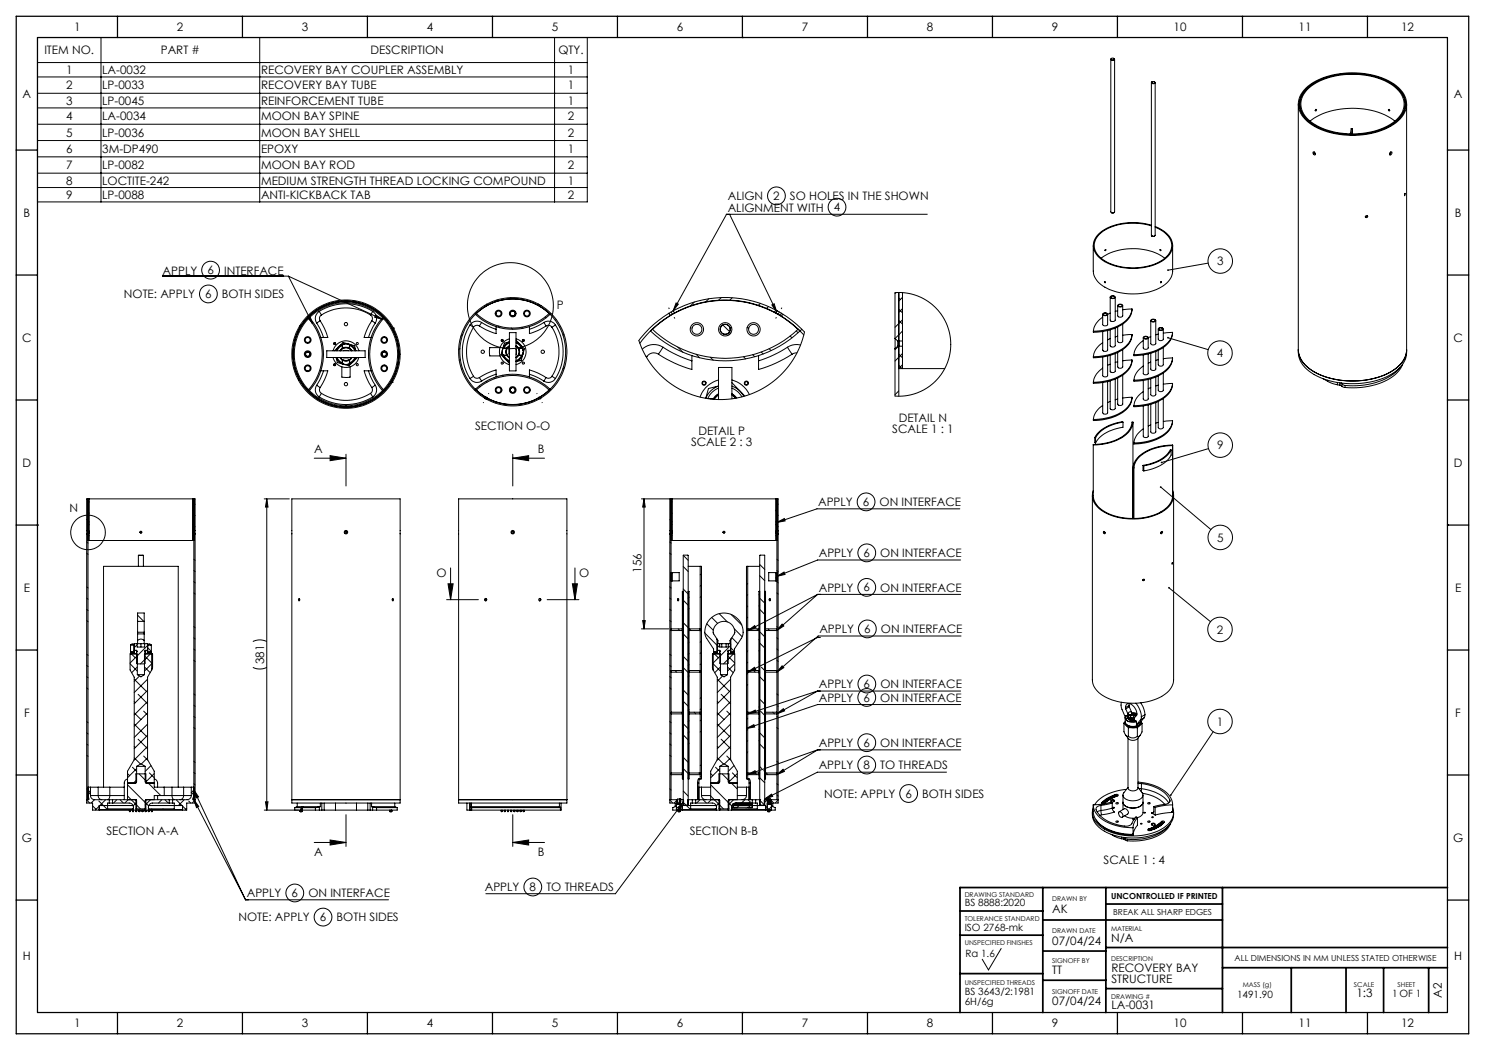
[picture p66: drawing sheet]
<svg xmlns="http://www.w3.org/2000/svg" width="420mm" height="297mm" viewBox="0 0 420 297" stroke-linecap="round" stroke-linejoin="round" font-family="sans-serif">
<defs><g id="words">
<g font-size="3.3">
<text x="21" y="8.8">1</text>
<text x="50" y="8.8">2</text>
<text x="85.4" y="8.8">3</text>
<text x="120.7" y="8.8">4</text>
<text x="156.1" y="8.8">5</text>
<text x="191.4" y="8.8">6</text>
<text x="226.8" y="8.8">7</text>
<text x="262.1" y="8.8">8</text>
<text x="297.5" y="8.8">9</text>
<text x="331.9" y="8.8">10</text>
<text x="367.3" y="8.8">11</text>
<text x="396.3" y="8.8">12</text>
<text x="12.5" y="15.3">ITEM NO.</text>
<text x="45.5" y="15.3">PART #</text>
<text x="104.8" y="15.3">DESCRIPTION</text>
<text x="157.9" y="15.3">QTY.</text>
<text x="18.7" y="20.9">1</text>
<text x="28.9" y="20.9">LA-0032</text>
<text x="73.8" y="20.9">RECOVERY BAY COUPLER ASSEMBLY</text>
<text x="160.6" y="20.9">1</text>
<text x="6.4" y="27.7">A</text>
<text x="18.7" y="25.2">2</text>
<text x="18.7" y="29.6">3</text>
<text x="28.9" y="25.2">LP-0033</text>
<text x="28.9" y="29.6">LP-0045</text>
<text x="73.8" y="25.2">RECOVERY BAY TUBE</text>
<text x="73.8" y="29.6">REINFORCEMENT TUBE</text>
<text x="160.6" y="25.2">1</text>
<text x="160.6" y="29.6">1</text>
<text x="411.2" y="27.7">A</text>
<text x="18.7" y="34">4</text>
<text x="28.9" y="34">LA-0034</text>
<text x="73.8" y="34">MOON BAY SPINE</text>
<text x="160.6" y="34">2</text>
<text x="18.7" y="38.6">5</text>
<text x="28.9" y="38.6">LP-0036</text>
<text x="73.8" y="38.6">MOON BAY SHELL</text>
<text x="160.6" y="38.6">2</text>
<text x="18.7" y="43.2">6</text>
<text x="18.7" y="47.9">7</text>
<text x="28.9" y="43.2">3M-DP490</text>
<text x="28.9" y="47.9">LP-0082</text>
<text x="73.8" y="43.2">EPOXY</text>
<text x="73.8" y="47.9">MOON BAY ROD</text>
<text x="160.6" y="43.2">1</text>
<text x="160.6" y="47.9">2</text>
<text x="18.7" y="52.2">8</text>
<text x="28.9" y="52.2">LOCTITE-242</text>
<text x="73.8" y="52.2">MEDIUM STRENGTH THREAD LOCKING COMPOUND</text>
<text x="160.6" y="52.2">1</text>
<text x="18.7" y="56.3">9</text>
<text x="28.9" y="56.3">LP-0088</text>
<text x="73.8" y="56.3">ANTI-KICKBACK TAB</text>
<text x="160.6" y="56.3">2</text>
<text x="205.8" y="59.8">ALIGNMENT WITH</text>
<text x="205.8" y="56.6">ALIGN</text>
<text x="218.7" y="56.6">2</text>
<text x="223.4" y="56.6">SO HOLES IN THE SHOWN</text>
<text x="235.8" y="59.8">4</text>
<text x="6.7" y="61.3">B</text>
<text x="411.5" y="61.3">B</text>
<text x="46" y="77.6">APPLY</text>
<text x="58.7" y="77.6">6</text>
<text x="63.4" y="77.6">INTERFACE</text>
<text x="344.2" y="75">3</text>
<text x="35" y="84.4">NOTE: APPLY</text>
<text x="58" y="84.3">6</text>
<text x="62.8" y="84.4">BOTH SIDES</text>
<text x="157.5" y="87.4">P</text>
<text x="6.3" y="96.6">C</text>
<text x="344.2" y="101.1">4</text>
<text x="411.1" y="96.6">C</text>
<text x="254.2" y="119.3">DETAIL N</text>
<text x="134.4" y="121.6">SECTION O-O</text>
<text x="197.5" y="123.1">DETAIL P</text>
<text x="252.3" y="122.5">SCALE 1 : 1</text>
<text x="6.4" y="132">D</text>
<text x="88.9" y="128.1">A</text>
<text x="152.1" y="128.1">B</text>
<text x="195.4" y="126.3">SCALE 2 : 3</text>
<text x="344.2" y="127.1">9</text>
<text x="411.2" y="132">D</text>
<text x="231.4" y="143.2">APPLY</text>
<text x="244.1" y="143.1">6</text>
<text x="248.8" y="143.2">ON INTERFACE</text>
<text x="19.7" y="144.7">N</text>
<text x="344.2" y="153.2">5</text>
<text x="181.4" y="161.9" transform="rotate(-90 181.4 161.9)">156</text>
<text x="231.6" y="157.6">APPLY</text>
<text x="244.2" y="157.5">6</text>
<text x="249" y="157.6">ON INTERFACE</text>
<text x="6.7" y="167.3">E</text>
<text x="123.4" y="163.1">O</text>
<text x="163.8" y="163.1">O</text>
<text x="231.6" y="167.4">APPLY</text>
<text x="244.2" y="167.3">6</text>
<text x="249" y="167.4">ON INTERFACE</text>
<text x="411.5" y="167.3">E</text>
<text x="231.7" y="179.1">APPLY</text>
<text x="244.4" y="179">6</text>
<text x="249.1" y="179.1">ON INTERFACE</text>
<text x="344.2" y="179.2">2</text>
<text x="74.7" y="187.8" transform="rotate(-90 74.7 187.8)">381</text>
<text x="231.6" y="194.7">APPLY</text>
<text x="244.3" y="194.6">6</text>
<text x="249" y="194.7">ON INTERFACE</text>
<text x="6.8" y="202.7">F</text>
<text x="231.6" y="198.5">APPLY</text>
<text x="244.2" y="198.4">6</text>
<text x="249" y="198.5">ON INTERFACE</text>
<text x="411.6" y="202.7">F</text>
<text x="344.2" y="205.3">1</text>
<text x="231.6" y="211.3">APPLY</text>
<text x="244.2" y="211.2">6</text>
<text x="249" y="211.3">ON INTERFACE</text>
<text x="231.5" y="217.6">APPLY</text>
<text x="244.2" y="217.5">8</text>
<text x="249" y="217.6">TO THREADS</text>
<text x="233.1" y="225.7">NOTE: APPLY</text>
<text x="256.1" y="225.6">6</text>
<text x="260.8" y="225.7">BOTH SIDES</text>
<text x="6.2" y="238">G</text>
<text x="30.1" y="236.1">SECTION A-A</text>
<text x="195.1" y="236.1">SECTION B-B</text>
<text x="411" y="238">G</text>
<text x="88.9" y="242.1">A</text>
<text x="152.1" y="242.1">B</text>
<text x="312.1" y="244.5">SCALE 1 : 4</text>
<text x="69.8" y="253.8">APPLY</text>
<text x="82.5" y="253.7">6</text>
<text x="87.2" y="253.8">ON INTERFACE</text>
<text x="137.1" y="252.1">APPLY</text>
<text x="149.8" y="252">8</text>
<text x="154.5" y="252.1">TO THREADS</text>
<text x="67.5" y="260.6">NOTE: APPLY</text>
<text x="90.5" y="260.5">6</text>
<text x="95.2" y="260.6">BOTH SIDES</text>
<text x="297.6" y="258.2">AK</text>
<text x="297.6" y="267.3">07/04/24</text>
<text x="314.3" y="266.5">N/A</text>
<text x="6.5" y="271.6">H</text>
<text x="297.6" y="275.6">TT</text>
<text x="314.3" y="274.8">RECOVERY BAY</text>
<text x="411.3" y="271.6">H</text>
<text x="314.3" y="278">STRUCTURE</text>
<text x="297.6" y="284.4">07/04/24</text>
<text x="314.3" y="285.4">LA-0031</text>
<text x="383.6" y="282">1:3</text>
<text x="407.8" y="282.2" transform="rotate(-90 407.8 282.2)">A2</text>
<text x="21" y="290.6">1</text>
<text x="50" y="290.6">2</text>
<text x="85.4" y="290.6">3</text>
<text x="120.7" y="290.6">4</text>
<text x="156.1" y="290.6">5</text>
<text x="191.4" y="290.6">6</text>
<text x="226.8" y="290.6">7</text>
<text x="262.1" y="290.6">8</text>
<text x="297.5" y="290.6">9</text>
<text x="331.9" y="290.6">10</text>
<text x="367.3" y="290.6">11</text>
<text x="396.3" y="290.6">12</text>
</g>
<g font-size="2.8">
<text x="272.8" y="256.3">BS 8888:2020</text>
<text x="272.8" y="263.2">ISO 2768-mk</text>
<text x="273.1" y="270.7">Ra 1.6</text>
<text x="272.8" y="281.3">BS 3643/2:1981</text>
<text x="393.8" y="281.9">1 OF 1</text>
<text x="272.8" y="284.2">6H/6g</text>
<text x="349.9" y="282.2">1491.90</text>
</g>
<g font-size="2.4">
<text x="314.3" y="254.2">UNCONTROLLED IF PRINTED</text>
<text x="314.8" y="258.7">BREAK ALL SHARP EDGES</text>
<text x="349.2" y="271.7">ALL DIMENSIONS IN MM UNLESS STATED OTHERWISE</text>
</g>
<g font-size="1.9">
<text x="272.8" y="253.6">DRAWING STANDARD</text>
<text x="297.6" y="255">DRAWN BY</text>
<text x="272.8" y="260.6">TOLERANCE STANDARD</text>
<text x="297.6" y="263.9">DRAWN DATE</text>
<text x="314.3" y="263.2">MATERIAL</text>
<text x="272.8" y="267.3">UNSPECIFIED FINISHES</text>
<text x="297.6" y="272.3">SIGNOFF BY</text>
<text x="314.3" y="271.7">DESCRIPTION</text>
<text x="272.8" y="278.7">UNSPECIFIED THREADS</text>
<text x="297.6" y="281">SIGNOFF DATE</text>
<text x="351.5" y="279.3">MASS (g)</text>
<text x="382.9" y="279.3">SCALE</text>
<text x="395.2" y="279.3">SHEET</text>
<text x="314.3" y="282.6">DRAWING #</text>
</g>
</g></defs>
<g fill="none" stroke="#000" stroke-width=".28">
<path d="M10.6 10.6h155.5v46.5h-155.5zM10.6 17.7h155.5M28.6 10.6v46.5M73.5 10.6v46.5M156.8 10.6v46.5M314.2 16.7v43.2a.63 .63 0 0 0 1 0v-43.2M314.3 16.6a.38 .38 0 0 1 .5-.2 .38 .38 0 0 1 .2 .5h-.6zM314.4 16.5l-.1 .1a.46 .46 0 0 0 .4 .5 .46 .46 0 0 0 .5-.5l-.2-.1M10.6 21.8h155.5M10.6 26.4h155.5M10.6 30.5h155.5M10.6 35.1h155.5"/>
<path d="M10.6 39.7h155.5M325.6 23.4v43.2l.2 .2M325.8 23.1l.8 .1a.36 .36 0 0 1-.4 .4 .36 .36 0 0 1-.4-.5zM325.9 23.1l-.2 .1a.46 .46 0 0 0 .5 .5 .46 .46 0 0 0 .4-.5l-.1-.1M326.7 23.4v43.1l-.4 .3h-.5M367.2 29.4v70.3a8 8 0 0 0 5.3 6.7 23.9 23.9 0 0 0 21.4-.8 7.2 7.2 0 0 0 3.9-5.9v-70.3M369.3 25a19.5 19.5 0 0 1 14.2-4.4 18.2 18.2 0 0 1 12.7 4.8 5.8 5.8 0 0 1-.7 8.8 21.3 21.3 0 0 1-16.8 3.8 14.3 14.3 0 0 1-10.9-6.1 5.7 5.7 0 0 1 1.5-6.9zM369.7 25.4a19.5 19.5 0 0 1 16-4.2 14.1 14.1 0 0 1 10.8 5.8 5.7 5.7 0 0 1-2 7.3 21.8 21.8 0 0 1-23.8 .1 5.7 5.7 0 0 1-1-9zM369.8 24.8a20.9 20.9 0 0 1 16.6-3.7 14.7 14.7 0 0 1 10.3 5.5 5.8 5.8 0 0 1-2.1 8 22.4 22.4 0 0 1-24.1 0 5.9 5.9 0 0 1-.7-9.8zM370.5 34.3a21.6 21.6 0 0 1 18.3-2.9l2.8 1.1 2.9 1.8M372.1 30.9l-.2 .3M382.5 36.4h-.4l-.2 1.5"/>
<path d="M382.5 36.4l-.3 1.5M382.5 36.4v1.5M392.9 30.9l.2 .3M10.6 44.4h155.5M10.6 49h155.5M10.6 53h155.5M371.4 43a.43 .43 0 0 1 .6 .2 .43 .43 0 0 1-.3 .6l-.3-.3zM371.8 43.1v.2M371.8 43.1l.2 .4M371.8 43.1v.3l.2 .1M393.2 43.1l.3-.2a.42 .42 0 0 1 .1 .6 .42 .42 0 0 1-.6 .1zM393.2 43.1h.1"/>
<path d="M393.2 43.1l.1 .3-.3 .1M393.3 43.1l-.3 .4M393.3 43.1h.1M397.3 54.7v.7zM46 78.1h35.6M81.6 78.1l26.6 12.3M81.6 78.1l6.8 13.4M205.5 60.6l-15.1 27.3M206.4 60.6l13.3 27.6M262.3 60.6h-56.9M309.2 69.4v7.3a6.3 6.3 0 0 0 4.6 5.2 16.8 16.8 0 0 0 16.1-1.8 4.6 4.6 0 0 0 1.8-3.4v-7.3M311.4 73a16.3 16.3 0 0 1 18 0"/>
<path d="M312.5 79.6l-.1 .2 .2 .1M312.6 70.7l.2-.1-.2 .3zM312.6 70.6l-.1 .2M314.3 60.1h.8M325.6 63.9a16.4 16.4 0 0 0-14.4 2.1 4.3 4.3 0 0 0 .4 7.2 16.3 16.3 0 0 0 17.8-.1 4.4 4.4 0 0 0-.4-7.6l-2.3-1.3M325.6 63.7a16.5 16.5 0 0 0-14.7 2.3 4.4 4.4 0 0 0 .5 7.3 16.7 16.7 0 0 0 18.1 0 4.5 4.5 0 0 0 0-7.7l-2.8-1.5M325.8 66.8h.1M325.9 66.8h.1M326.5 66.8h-.6M328.2 70.6l.2 .2M328.4 79.6l.1 .2-.3 .1M341.7 74.4l-11.3 2"/>
<path d="M386.7 61l-.1 .3h-.4M84.8 92.2h.1M87 89.5l.6-.3 .8 2.3zM87.3 90.1a14.9 14.9 0 0 1 0 20.1M87.5 89.9a15.3 15.3 0 0 1 0 20.6M89.6 91.4l1.1 2 .8 2M90.3 88.1a14.3 14.3 0 0 1 15.1 0M90.3 88.1a2.34 2.34 0 0 0-.7 3.3M90.3 88.1l.6 1M90.5 90.7l-.9 .7M90.5 90.7l1.3 2.3 .9 2.4h-1.2M90.7 95.4h.8"/>
<path d="M90.9 89.1a13 13 0 0 1 13.9 0M90.9 89.1a1.14 1.14 0 0 0-.4 1.6M92.4 99.2h10.9v1.9h-10.9zM94.2 99.2a3.8 3.8 0 0 1 3.6-2.8 3.8 3.8 0 0 1 3.7 2.8M96.2 99.2a1.91 1.91 0 0 1 3.3 0M96.3 99.2a1.79 1.79 0 0 1 3.1 0M96.8 97.7l-.9 .6-.5 .9M96.8 98.5l-.7 .7M96.8 97.7v.8M96.9 97.5l-.1 .2M96.9 98.5h-.1M96.9 98.5a2.02 2.02 0 0 1 1.9 0"/>
<path d="M96.9 97.5v1M97.2 99.2h1.3M97.5 97.2a2.93 2.93 0 0 0-2.4 2M97.5 97.2l-.6 .3M97.5 97.2h.7M98.2 97.2a2.93 2.93 0 0 1 2.4 2l-.3-1.4-3.3-.9-2.4 2.3M98.2 97.2l.6 .3M98.8 97.5l1.2 1 .3 .7M98.8 98.5h.1M98.8 97.5l.1 1M98.9 98.5l.7 .7M104.2 95.4h.8"/>
<path d="M104.8 89.1a1.16 1.16 0 0 1 .3 1.6M105.1 90.7l1 .7M105.1 90.7l-1.5 2.9-.6 1.8h1.2M105.4 88.1a2.37 2.37 0 0 1 .7 3.3M105.4 88.1l-.6 1M106.1 91.4l-1.3 2.5-.6 1.5M106.3 89.1l1.9 1.3-2.2-.7zM108.2 89.9a15.3 15.3 0 0 0 0 20.6M108.5 90.1a14.9 14.9 0 0 0 0 20.1M111.3 92.8h.1M130.1 98.6l-.4 .3M130.9 94.6l-.6 .5"/>
<path d="M132.9 91.9a14.2 14.2 0 0 0 0 15.1M132.9 91.9l1 .7M133.9 92.6a13.1 13.1 0 0 0 0 13.8M134.5 88.9l.2-.3a15.2 15.2 0 0 0 20.7 .1l.1 .1a14.6 14.6 0 0 1-13.2 4.1 15.2 15.2 0 0 1-7.9-4zM134.7 88.7a15 15 0 0 1 20.6 0M135.6 92.2l2.3 1.3 2.4 .9v-1.3M135.6 92.2a1.21 1.21 0 0 0-1.7 .4M136.2 91.2l2 1.1 2.1 .8M136.2 91.2a2.37 2.37 0 0 0-3.3 .7M136.2 91.2l-.6 1M137 86.4a15.4 15.4 0 0 0 0 26.2M137 86.4l.2 .3"/>
<path d="M137.2 86.7a15 15 0 0 0 0 25.6M137.7 86l-.7 .4M137.7 86a15.3 15.3 0 0 1 14.7 0M137.7 86l.1 .4M137.8 86.4l-.6 .3M137.8 86.4a14.8 14.8 0 0 1 14.4 0M140.3 92.4v.7M140.7 84.8l-.6 .5M140.9 92.2l.5 .5M141.4 98.3h-2.9l-.1 .9 .1 1.5h2.9M142.1 99.2a3 3 0 0 1 2-2.5l-1.4 .3-1 3.3 2.4 2.5M142.1 99.8a3 3 0 0 0 2 2.5"/>
<path d="M142.1 99.8l.2 .7M142.1 99.2v.6M142.3 98.5l-.2 .7M143.3 98.5a1.86 1.86 0 0 0 0 2M143.4 98.5h-.1M143.4 98.5h-1.1M144.1 97.9a1.88 1.88 0 0 0 0 3.2M144.1 94.1h1.8v10.8h-1.8zM144.1 97a2.56 2.56 0 0 0-1.5 1.5h-.3M144.1 97.8l-.7 .7M144.1 95.8a3.8 3.8 0 0 0-2.8 3.7 3.8 3.8 0 0 0 2.8 3.6M144.1 98a1.79 1.79 0 0 0 0 3"/>
<path d="M144.1 98.8v1.4M144.4 84.2l-.3 .3M144.6 92.8l.4 .3M145.8 89.2l-.3 .3M145.9 97.9a1.88 1.88 0 0 1 0 3.2M145.9 97a2.56 2.56 0 0 1 1.6 1.5h.2M145.9 96.7a2.91 2.91 0 0 1 2 2.5M145.9 97.8l.8 .7M145.9 96.2l2.4 2.5-.9 3.2-1.5 .4a2.91 2.91 0 0 0 2-2.5M145.9 95.8a3.8 3.8 0 0 1 2.9 3.7 3.8 3.8 0 0 1-2.9 3.6M145.9 98a1.79 1.79 0 0 1 0 3M145.9 98.8v1.4"/>
<path d="M146.7 98.5a2.02 2.02 0 0 1 0 2M146.7 98.5h1M147.4 84.4l-.3 .3M147.6 92.6l.3 .3M147.7 98.5l.2 .7M147.9 99.8l-.2 .7M147.9 99.2v.6M149.7 92.4v.7M150 85l-.3 .3M152.2 86.4l.6 .3M152.4 86l.6 .4M152.4 86l-.2 .4"/>
<path d="M152.8 86.7a15 15 0 0 1 0 25.6M153 86.4a15.3 15.3 0 0 1 0 26.2M153 86.4l-.2 .3M153.8 91.2a2.37 2.37 0 0 1 3.3 .7M153.8 91.2l-2 1.1-2.1 .8M153.8 91.2l.7 1M154.2 89.6l.3 .3M154.5 92.2l-2.3 1.3-2.5 .9v-1.3M154.5 92.2a1.21 1.21 0 0 1 1.6 .4M155.8 88.7l-.2 .2M156.1 92.6a13 13 0 0 1 0 13.8M157.1 91.9a14.2 14.2 0 0 1 0 15.1"/>
<path d="M157.1 91.9l-1 .7M157.3 90.4l-.2 .2M158.5 92.3l-.2 .3M159.5 94.5l-.3 .3M184 93.6l.4-.4a30.2 30.2 0 0 0 41.4 0l.5 .4a30.7 30.7 0 0 1-42.3 0zM184.5 93.2a29.9 29.9 0 0 1 41.2 0M187.5 98.2a33.3 33.3 0 0 0 8.2 3.9M187.5 98.2a4.6 4.6 0 0 0-5.8 .6M187.5 98.2l-1.3 2M189.2 88.6a26.1 26.1 0 0 0-8.5 7.8l1.5 3.6 2.5 3.8 3.2 3.3 3.3 2.4 4.6 2.2 4 1 4.7 .3 4-.4 2.8-.8 2.6-1 2.7-1.5 2-1.3 3.7-3.6 3-4.3 1.3-3 .9-3.2-3.5-3.2-3-2.1M189.2 88.6l.3 .6M189.5 89.2a29.3 29.3 0 0 0-8.5 7.9"/>
<path d="M190.4 87.9l-1.2 .7M190.4 87.9a30.7 30.7 0 0 1 29.4 0M190.4 87.9l.4 .6M190.8 88.5l-1.3 .7M190.8 88.5a30 30 0 0 1 28.7 0M191.2 85.7l.6 .3-1.4 1.9zM191.7 98.1l1.4 1.5M196.4 85.4l-1.1 1.1M200.5 84.5l-.9 .9M204 84.2l-.8 .7M204.4 91.9l2 1.9M206.7 94.1l-.6 .6"/>
<path d="M207.1 84.2l-.7 .7M215 85.8l-.5 .5M215.3 99.6l.5 .5M217.3 86.7l-.5 .5M217.5 98.6l.6 .6M218.3 86.2l.7-.3 .7 2.3zM219.5 88.5l1.2 .7M219.5 87.7l-.5 .5M219.8 87.9l1.2 .7M219.8 87.9l-.3 .6M220.7 89.2a29.4 29.4 0 0 1 6.6 5.5M221 88.6l-.3 .6"/>
<path d="M221.5 88.9l-.5 .5M222.7 98.2a33.3 33.3 0 0 1-8.2 3.9M222.7 98.2l1.3 2M223.5 95l.5 .5M225.2 93.6l.5 .5M225.4 99.8l-1.4 .4M226.4 97.6l-.1-.1a4.8 4.8 0 0 0-3.6 .7M226.8 93.1l-.5 .5M253.1 95.7v-12.9l1.8-.1 2.9 .5 2.5 .8 2.3 1.3 1.7 1.4 1.8 2 1.4 2.5 1 2.9 .4 2.6-.1 2.7-.8 3-1.1 2.5-1.5 2-2.4 2.2-2 1.3-2.4 1-2.6 .6h-2.9v-13.3M253.1 95.7v3M253.1 95.7l.8 .8M253.5 82.8l-.4 .3"/>
<path d="M253.9 96.5v1.4M253.9 97.9l-.8 .8M253.9 97.9h.3M254.2 97.9l-1.1 1M254.2 90.6l1.1 1.1M254.2 87.4l1.1 1.1M254.2 84.3l.5 .4M254.2 96.4v1.5M254.2 96.5v1.4M254.2 82.7v13.8M254.2 97.9v14.2M254.2 97.9h1.1"/>
<path d="M255.3 100l-2.2 2.1M255.3 90.5l-2.2 2.1M255.3 93.6l-2.1 2.1M255.3 84.1l-1.1 1.1M255.3 87.3l-1.1 1M255.3 96.4v1.5M255.3 96.4l-1.4 .1M255.3 82.8v13.6M255.3 97.9v6.4M311.9 96.9a5.4 5.4 0 0 0-2.7 4M311.9 89.7a5.6 5.6 0 0 0-2.7 4M311.9 88.7a.76 .76 0 0 1 1.3 .3 .73 .73 0 0 1-.7 .3 .73 .73 0 0 1-.6-.6z"/>
<path d="M312.1 88.7a.48 .48 0 0 1 .6-.2 .48 .48 0 0 1 .3 .6 .48 .48 0 0 1-.6 .1 .48 .48 0 0 1-.3-.5zM313.3 93.5v5.5a.81 .81 0 0 1-1.4 0v-5.2M314 95.8l-.7 .3M314 88.6l-.7 .3v2.9a.81 .81 0 0 1-1.4 0v-2.9M314 84v6.5a.82 .82 0 0 0 1.4 0v-6.5M314 83.9a.78 .78 0 0 1 1.4 .2 .74 .74 0 0 1-.8 .4 .74 .74 0 0 1-.6-.6zM314.3 83.9a.49 .49 0 0 1 .5-.2 .49 .49 0 0 1 .3 .5 .49 .49 0 0 1-.5 .2 .49 .49 0 0 1-.3-.5zM315.4 92.8v4.9a.81 .81 0 0 1-1.4 0v-4.4M316.1 95.1l-.7 .2M316.1 87.9l-.7 .2M316.1 86.4v2.9a.82 .82 0 0 0 1.4 0v-2.9M316.2 86.3a.79 .79 0 0 1 1.3 .2 .75 .75 0 0 1-.7 .3 .75 .75 0 0 1-.6-.5z"/>
<path d="M316.4 86.2a.49 .49 0 0 1 .6-.1 .49 .49 0 0 1 .3 .5 .49 .49 0 0 1-.6 .1 .49 .49 0 0 1-.3-.5zM317.5 98.9v4.9a.83 .83 0 0 1-1.4 0v-4.1M317.5 91.7v4.8a.83 .83 0 0 1-1.4 0v-4M320.2 94.6l-2.7 .2M320.2 94.6a6.7 6.7 0 0 1-5.3 5.3l-2.3 .7-3.4 .3M320.2 94.6a5.8 5.8 0 0 1-4 5 16.7 16.7 0 0 1-7 1.6v-.3M320.2 87.4a6.5 6.5 0 0 1-4.6 5 17.6 17.6 0 0 1-6.4 1.3M320.2 87.4a5.8 5.8 0 0 1-4 5 16.1 16.1 0 0 1-7 1.6v-.3M320.2 87.4l-2.7 .2M323.3 96.3a5.4 5.4 0 0 0-2.6 4M323.4 95.3a.72 .72 0 0 1 .8-.2 .72 .72 0 0 1 .5 .6 .78 .78 0 0 1-1.3-.3zM323.6 95.3a.48 .48 0 0 1 .6-.1 .48 .48 0 0 1 .3 .5 .48 .48 0 0 1-.6 .1 .48 .48 0 0 1-.3-.5z"/>
<path d="M325.5 95.2l-.8 .3v2.9a.79 .79 0 0 1-1.4 0v-2.9M325.5 90.7v6.5a.83 .83 0 0 0 1.4 0v-6.5M325.6 90.5a.7 .7 0 0 1 .7-.3 .7 .7 0 0 1 .5 .6 .68 .68 0 0 1-.7 .3 .68 .68 0 0 1-.5-.6zM325.7 90.5a.49 .49 0 0 1 .6-.2 .49 .49 0 0 1 .3 .5 .49 .49 0 0 1-.6 .2 .49 .49 0 0 1-.3-.5zM326.9 99.4v5a.83 .83 0 0 1-1.4 0v-4.5M327.6 94.5l-.7 .2M327.6 93.1v2.8a.81 .81 0 0 0 1.4 0v-2.8M327.7 92.8a.7 .7 0 0 1 .7-.2 .7 .7 0 0 1 .5 .6 .68 .68 0 0 1-.7 .3 .68 .68 0 0 1-.5-.7zM327.9 92.9a.44 .44 0 0 1 .6-.3 .44 .44 0 0 1 .1 .7 .44 .44 0 0 1-.5 .1 .44 .44 0 0 1-.2-.5zM329 98.3v4.9a.81 .81 0 0 1-1.4 0v-4.1M330.3 95.5l11.4 3.4M331.6 94a6.4 6.4 0 0 1-4.5 5.1 17.6 17.6 0 0 1-6.4 1.2"/>
<path d="M331.6 94a5.8 5.8 0 0 1-3.9 5 17.2 17.2 0 0 1-7 1.6v-.3M331.6 94l-2.6 .2M367.2 98.9a8.1 8.1 0 0 0 5.3 6.7 24 24 0 0 0 21.4-.8 7.2 7.2 0 0 0 3.9-5.9 8.1 8.1 0 0 1-5.3 6.7 23.5 23.5 0 0 1-22.1-1.3 7 7 0 0 1-3.2-5.4zM84.4 107.5h.1M89.6 109a2.37 2.37 0 0 0 .7 3.3M89.6 109l.9 .6M90.3 112.3a14.3 14.3 0 0 0 15.1 0M90.5 109.6a1.15 1.15 0 0 0 .4 1.7M90.7 104.9h.8M90.9 111.3l-.6 1M90.9 111.3a13.1 13.1 0 0 0 13.9 0M91.5 104.9l-.8 2.1-1.1 2"/>
<path d="M91.5 104.9h1.2l-.9 2.4-1.3 2.3M94.2 101.1a3.8 3.8 0 0 0 3.6 2.8 3.8 3.8 0 0 0 3.7-2.8M95.4 101.1l.5 .9 .9 .6M96.1 101.1l.7 .7M96.2 101.1a1.88 1.88 0 0 0 3.3 0M96.3 101.1a1.79 1.79 0 0 0 3.1 0M96.7 103.8v2.8h2.3M96.8 102.6l.1 .3M96.8 101.8l.1 .1M96.8 101.8v.8M96.9 102.9l.6 .2M96.9 101.9v1"/>
<path d="M97.2 101.1h1.3M97.5 103.1h.7M97.5 103.1h.1M98.2 103.1h-.4M98.8 102.9l-.6 .2M98.9 101.8l-.1 .1a2.02 2.02 0 0 1-1.9 0M98.9 101.8l-.1 1.1M99 103.8v2.8M99.6 101.1l-.7 .7M100.3 101.1l-.3 .7-1.2 1.1M100.6 101.1a2.93 2.93 0 0 1-2.4 2M101.1 101.1l-2.4 2.4-3.3-1-.3-1.4a2.93 2.93 0 0 0 2.4 2"/>
<path d="M104.2 104.9l.6 1.6 1.3 2.5M104.2 104.9h-1.2l.6 1.8 1.5 2.9M104.2 104.9h.8M104.8 111.3l.6 1M105.1 109.6a1.17 1.17 0 0 1-.3 1.7M106.1 109a2.35 2.35 0 0 1-.7 3.3M106.1 109l-1 .6M110.9 108.1h.1M130.2 101.6l-.3 .3M130.8 104.2l-.3 .3M132.9 107a2.32 2.32 0 0 0 3.3 .8M133.9 106.4l-1 .6"/>
<path d="M133.9 106.4a1.21 1.21 0 0 0 1.7 .4M134.4 110.1l-.2 .2M134.4 110.1a15.3 15.3 0 0 1 21.2 0l-.2 .2a15.3 15.3 0 0 0-20.8-.1zM134.7 110.3a15 15 0 0 0 20.6 0M135.6 106.8l.6 1M135.6 109.1l.2 .3M136.1 111.5l-.2 .3M137 112.6l.7 .3M137.2 112.3l.6 .3M137.2 112.3l-.2 .3M137.5 107.8l.2 .3M137.7 112.9a15.3 15.3 0 0 0 14.7 0"/>
<path d="M137.8 112.6a15 15 0 0 0 14.4 0M137.8 112.6l-.1 .3M138.1 112.8l-.3 .2M139.7 106.8l.2 .3M140.3 105.8l-2.1 .9-2 1.1M140.3 105.8v-1.2l-2.4 .9-2.3 1.3M140.3 105.8v.8M140.3 113.7l-.2 .3M142.1 106.1l.3 .3M142.3 100.5h.3M142.3 100.5h1M142.6 100.5a2.56 2.56 0 0 0 1.5 1.5"/>
<path d="M142.6 100.5h.8M143.3 100.5h.1M143.4 100.5l.7 .7M144.5 109.5l-.3 .3M146.7 100.5l-.8 .7M146.7 100.5h.8M146.7 100.5h.1M146.7 100.5h1M147.5 100.5a2.56 2.56 0 0 1-1.6 1.5M147.7 100.5h-.2M149.7 105.8l2.1 .9 2 1.1M149.7 105.8v-1.2l2.5 .9 2.3 1.3"/>
<path d="M149.7 105.8v.8M149.9 113.6l-.5 .6M152.2 112.6l.2 .3M152.8 112.3l-.6 .3M152.8 112.3l.2 .3M153 112.6l-.6 .3M154.5 106.8l-.7 1M156.1 106.4l1 .6M156.1 106.4a1.21 1.21 0 0 1-1.6 .4M157.1 107a2.32 2.32 0 0 1-3.3 .8M159.7 103.9l-.6 .5M182.6 100.7l.3 .2"/>
<path d="M182.9 100.9l-.1 .2M186.2 100.2a34.3 34.3 0 0 0 9.5 4.3v-2.4M186.2 100.2a2.32 2.32 0 0 0-3.3 .7M195.7 100.6v1.5M196.9 100.2l1 1M200.2 112.7h-.1M200.2 112.7h1.6M200.4 109.9l2.8-.7a5.9 5.9 0 0 0-3.6 3.5zM200.8 112.8h.9M200.9 101.1l.8 .8M201.7 112.8v.1M201.8 112.7l-.1 .1"/>
<path d="M203.2 111.5l-1.4 1.4M203.2 109.8a5.4 5.4 0 0 0-3 2.9M203.2 111.4l-1.4 1.3M203.2 107.5a7.6 7.6 0 0 0-5.2 4.8M203.2 111.7l-1.2 1.3M207 111.5l1.2 1.1M207 112.8v-8.9h-3.8v9.1M207 109.8l1.8 1.1 1 1.3M207 109.2a5.8 5.8 0 0 1 3.4 2.9M207 111.4l1.3 1.2M207 107.5a7.7 7.7 0 0 1 4.9 4.1M207 111.7l1 .9"/>
<path d="M207 108.2l3.7 3.8M210.3 100.9l.6 .6M212.9 100.3l.5 .6M214.5 100.6v1.5M224 100.2a34.3 34.3 0 0 1-9.5 4.3v-2.4M254.2 110.6l-1.1 1M254.2 103.3l.9 1M254.2 100.1l1.1 1.1M255.3 103.2l-1.1 1 1.1 .1M255.3 104.3h11.9M311.9 114.7a5.6 5.6 0 0 0-2.7 3.9M311.9 104.1a5.4 5.4 0 0 0-2.7 4"/>
<path d="M313.3 107.9v8.8a.78 .78 0 0 1-1.4 0v-8.5M313.3 100.7v5.5a.81 .81 0 0 1-1.4 0v-5.2M314 113.5l-.7 .4M314 103l-.7 .3M315.4 107.2v8.3a.83 .83 0 0 1-1.4 0v-7.8M315.4 100v5a.83 .83 0 0 1-1.4 0v-4.5M316.1 112.9l-.7 .2M316.1 102.3l-.7 .2M317.5 106.1v8.2a.83 .83 0 0 1-1.4 0v-7.4M317.6 119.4a10.2 10.2 0 0 0-7.7 4.5M317.6 119.4v1.4a10.2 10.2 0 0 0-7.7 4.5M317.6 119.4a10 10 0 0 0-8 4.4"/>
<path d="M320.2 112.4l-2.7 .2M320.2 112.4a6.5 6.5 0 0 1-4.6 5 17.6 17.6 0 0 1-6.4 1.2M320.2 112.4a5.8 5.8 0 0 1-4 5 16.1 16.1 0 0 1-7 1.5v-.3M320.2 101.8a6.4 6.4 0 0 1-4.6 5.1 17.6 17.6 0 0 1-6.4 1.2M320.2 101.8a5.7 5.7 0 0 1-4 5 16.1 16.1 0 0 1-7 1.6v-.3M320.2 101.8l-2.7 .2M320.4 119.4h-.1a6.6 6.6 0 0 1-4.7 5.1 20.6 20.6 0 0 1-6.4 1.3v.1M320.4 119.4a6.6 6.6 0 0 1-4.7 5.2 17.7 17.7 0 0 1-6.5 1.3M320.4 119.4v27.2M323.3 103.5a5.6 5.6 0 0 0-2.6 4M323.3 110.8a5.4 5.4 0 0 0-2.6 4M324.7 100.1v5.5a.81 .81 0 0 1-1.4 0v-5.2"/>
<path d="M324.7 114.5v8.9a.79 .79 0 0 1-1.4 0v-8.6M324.7 107.3v5.5a.79 .79 0 0 1-1.4 0v-5.2M325.5 102.4l-.8 .3M325.5 109.6l-.8 .3M326.9 113.9v8.2a.84 .84 0 0 1-1.4 0v-7.8M326.9 106.6v5a.81 .81 0 0 1-1.4 0v-4.5M327.6 101.7l-.7 .2M327.6 119.5l-.7 .2M327.6 108.9l-.7 .2M329 112.7v8.2a.81 .81 0 0 1-1.4 0v-7.4M329 105.5v4.9a.83 .83 0 0 1-1.4 0v-4.1M331.6 101.2a6.5 6.5 0 0 1-4.5 5.1 17.6 17.6 0 0 1-6.4 1.2"/>
<path d="M331.6 101.2l-2.6 .3M331.6 101.2a5.8 5.8 0 0 1-3.9 5 16.1 16.1 0 0 1-7 1.6v-.3M331.6 119a6.4 6.4 0 0 1-4.5 5 17.6 17.6 0 0 1-6.4 1.3M331.6 119l-2.6 .2M331.6 119a5.7 5.7 0 0 1-3.9 5 16.1 16.1 0 0 1-7 1.6v-.3M331.6 108.4a6.7 6.7 0 0 1-5.3 5.4l-2.3 .6-3.3 .4M331.6 108.4l-2.6 .3M331.6 108.4a5.8 5.8 0 0 1-3.9 5.1 16.7 16.7 0 0 1-7 1.5v-.2M374.3 107.1l1.2 .7M375.5 107.8l2.7 1M375.5 107.5v.3M378.2 108.8l.8 .1"/>
<path d="M378.2 108.2v.6M379 108.9l.5 .3M379 108.3v.6M379.3 108.3l.2 .2M379.5 108.5l.9 .5M379.5 109.2l.9 .4M379.5 108.5v.7M380.4 109v.6M395.8 104.1a15.6 15.6 0 0 1-11 4.9h-4.4M396.7 103a10.9 10.9 0 0 1-7.7 5.8 23.5 23.5 0 0 1-8.6 .8M88.9 129.6h9M93.4 128.9l4.5 .7-4.5 .7z"/>
<path d="M97.9 128.5v9M145 129.6l4.5-.7v1.4zM145 129.6h9M145 128.5v9M309.2 125.9v14.3a6.3 6.3 0 0 0 4.6 5.2 17.2 17.2 0 0 0 15.7-1.4 5 5 0 0 0 2.2-3.8M309.2 138.8a5.1 5.1 0 0 0 3.3 6.1 17.2 17.2 0 0 0 17.7-1.2 4.5 4.5 0 0 0 1.5-4.9M309.6 123.8l.3 .1M309.6 123.8v1.4l.3 .1M309.9 123.9v1.4M320.7 132.3v14.3M323.3 131.6v1.5l.2 .1M323.3 131.6l.2 .1"/>
<path d="M323.3 121.3a5.4 5.4 0 0 0-2.6 4M323.5 131.7v1.5M325.5 120.2l-.8 .3M328.3 137.8l14.2 12M331.2 127.3a9.9 9.9 0 0 1-7.7 4.4M331.2 127.3a3.3 3.3 0 0 1-1.4 3.3 12.8 12.8 0 0 1-6.3 2.6M331.2 127.3l-.2-.1a9.9 9.9 0 0 1-7.7 4.4M331.7 125.9a17.3 17.3 0 0 0-9.3 3.2l-1.1 1.3-.6 1.9M331.7 125.9a13.5 13.5 0 0 0-10.3 4 2.63 2.63 0 0 0-.8 2.5l.1-.1M331.7 125.9v14.4M341.8 126.9l-13.3 3.9M24.5 156.4l.4 .4"/>
<path d="M24.5 153.3l.4 .3M24.5 146.9l.7 .7M24.5 150v1M24.5 151v76.1h1.7v2h1.9M24.5 150l.3 .3M24.8 150.3v.4M24.8 150.7l.4 .1M24.8 150.3h.4M24.8 150.7l-.3 .3M24.9 150.3v.5M24.9 150.3h.1M24.9 150.8h.1"/>
<path d="M24.9 150.3v.4M24.9 141.1v9.2M24.9 150.7v75.5M24.9 152.9h.3M25 141.1l.2 .2M25.2 150.8h.1M25.2 141.9l-.3 .4M25.2 145.1l-.3 .4M25.2 148.3l-.3 .3M25.2 151.4l-.3 .4M25.2 150.3v.5M25.2 152.9h29.3"/>
<path d="M25.2 141.1h29.3M25.2 141.1v9.2M25.2 150.8v2.1M25.2 141.1h-.7v8.9M39.1 157.1h1.5M39.1 157.1v3.1M40.6 157.1v3.1M54.5 148.3l.7 .7M54.5 151.4l.3 .4M54.5 150.3v.5M54.5 150.3h.4M54.5 141.1v9.2"/>
<path d="M54.5 150.8v2.1M54.5 152.9h.3M54.5 141.1h.7v8.9M54.5 150.8h.1M54.7 141.1l-.2 .2M54.8 150.3v.5M54.8 158.2l.4 .3M54.8 145.5l.4 .3M54.8 142.3l.4 .3M54.8 144.1l-.3 .3M54.8 147.3l-.3 .3M54.8 150.3v.4"/>
<path d="M54.8 141.1v9.2M54.8 150.7v75.5M54.9 150.3v.4M54.9 150.7l-.4 .1M54.9 150.7l.3 .3M55.2 150v1M55.2 151v76.1h-2.4v2h-1.2M55.2 150l-.3 .3M74.7 141.1h7.1M75.5 141.1v88M75.5 141.1l.3 2.3h-.7zM82.5 141.1h30.7v86h-30.7z"/>
<path d="M129.7 141.1h30.6v86h-30.6zM181.4 141.1h8.7M182.1 141.1v36.8M182.1 141.1l.4 2.3h-.7zM189.4 156.4l.4 .4M189.4 153.3l.4 .3M189.4 146.9l.7 .7M189.4 150v1M189.4 151v76.1h1.6v1l-.7 .3v.7h2.7M189.4 141.1v8.9M189.4 150l.3 .3M189.7 150.3v.4"/>
<path d="M189.7 150.7l.4 .1M189.7 150.3h.4M189.7 150.7l-.3 .3M189.8 150.3v.5M189.8 150.8h.1M189.8 150.3h.1M189.8 150.3v.4M189.8 152.9h.3M189.8 141.1v9.2M189.8 150.7v75.5M190 141.1l.1 .2M190.1 150.8h.1"/>
<path d="M190.1 151.4l-.3 .4M190.1 141.9l-.3 .4M190.1 145.1l-.3 .4M190.1 148.3l-.3 .3M190.1 152.9h29.3M190.1 150.3v.5M190.1 141.1h29.3M190.1 141.1v9.2M190.1 150.8v2.1M193.2 157.1h1.4l-.1 70.6-1.3-.1zM193.3 157.1l1.3 1.4M214.9 159.7l1.4 1.3"/>
<path d="M214.9 157.1h1.4l-.1 70.6-1.3-.1zM219.4 148.3l.7 .7M219.4 151.4l.3 .4M219.4 150.3v.5M219.4 150.3h.4M219.4 152.9h.3M219.4 141.1h.7v8.9M219.4 141.1v9.2M219.4 150.8v2.1M219.4 150.8h.1M219.6 141.1l-.2 .2M219.7 145.5l.4 .3"/>
<path d="M219.7 142.3l.4 .3M219.7 158.2l.4 .3M219.7 144.1l-.3 .3M219.7 147.3l-.3 .3M219.7 147.8l2.1-1.1 .3 .6zM219.7 150.3v.5M219.7 150.3h.1M219.7 150.8h.1M219.7 141.1v9.2M219.7 150.7v75.5M219.8 150.3v.4M219.8 150.7l-.4 .1"/>
<path d="M219.8 150.7l.3 .3M220.1 150v1M220.1 151v76.1h-1.5v1l.7 .3v.7h-2.8M220.1 150l-.3 .3M271.5 143.9h-40.4l-11.4 3.9M271.7 158.4h-40.4l-11.6 4.6M309 140.2v52.1a6.4 6.4 0 0 0 4.8 5.4 17.5 17.5 0 0 0 15.9-1.5 5.2 5.2 0 0 0 2.2-3.9v-52.1M312.1 150.3l.3 .1a.29 .29 0 0 1 .2 .3 .29 .29 0 0 1-.3 .2l-.2-.3zM312.5 150.7l-.2-.3 .3 .3M328.5 150.4l.1-.1a.31 .31 0 0 1 .1 .4 .31 .31 0 0 1-.4 .1zM328.5 150.4l-.2 .3zM328.5 150.5h.1"/>
<path d="M331.6 159.1l-.1 .5zM24.5 175.5l.4 .3M24.5 172.3l.4 .4M24.5 169.1l.4 .4M24.5 166l.4 .3M38.9 174l1.8 1.7M38.9 175.7v3.1M38.9 178.8v.5M38.9 175.7v-2.3h1.9v2.3M38.9 179.3v2.8M38.9 178.8h1.9M38.9 175.7h1.9"/>
<path d="M38.9 179.3h1.9M40.8 175.7v3.1M40.8 178.8v.5M40.8 179.3v2.8M54.8 167.7l.4 .3M54.8 164.5l.4 .4M54.8 161.3l.4 .4M54.8 177.2l.4 .4M84.5 169.3l.3 .2-.2 .5-.2-.3zM84.7 169.4v.4M111 169.4v.4M111.1 169.3l.2 .2a.24 .24 0 0 1 0 .3 .24 .24 0 0 1-.3 .1z"/>
<path d="M126.3 169.6h9M126.7 165.1h1.5l-.8 4.5zM127.4 160.6v9M137.4 169.3l-.2 .2 .2 .4M152.6 169.3l.2 .2-.2 .5M154.8 169.6h8.9M161.9 165.1h1.4l-.7 4.5zM162.6 160.6v9M181.4 177.9h7.7M181.8 175.5h.7l-.4 2.4zM189.4 175.5l.4 .3M189.4 172.3l.4 .4"/>
<path d="M189.4 169.1l.4 .4M189.4 166l.4 .3M189.8 164.3h.3M189.8 161.9h.3M190.1 161.9h2v2.4h-2M190.1 161.9v2.4M191.6 169.4v.4M191.7 169.3l.3 .2-.2 .5-.2-.4zM191.8 177.9l.5 .4M193 177.9h-3.2v.4h3.2M193.2 176.1l1.4 1.4M193.2 170.6l-.2 .2"/>
<path d="M193.2 167.4l-.2 .2M193.2 173.8l-.2 .2M193.2 179.3l1.4 1.4M193.2 169.8l1.4 1.4M193.2 160.2l1.4 1.4M193.2 166.6l1.4 1.4M193.2 167.3h-.2v53h.2M194.6 160.2h3.4M194.6 167.3h.3v53h-.3M194.9 168.9l-.3 .3M194.9 172.1l-.3 .2M194.9 178.3h3.1"/>
<path d="M194.9 177.9h3.1M195 177.9l.5 .4M198 160.2v60.1M198 160.2h.4v60.1h-.4M198.4 178.1l-.4 .4M198.4 162.2l-.4 .4M198.4 165.4l-.4 .4M198.4 168.6l-.4 .4M199.4 179.1l3.4 3.4M199.9 176.4l1.8 1.9M201.3 174.6l1.7 1.7M203.4 173.5l2.3 2.4"/>
<path d="M206.8 173.8l3 3M207.7 177.8l2.2 2.3M211.5 174.6l-.4 .3M211.5 171.4l-.4 .4M211.5 165l-.4 .4M211.5 168.2l-.4 .4M211.5 160.2h3.4M211.5 160.2v60.1M211.5 178.3h3.1M211.5 177.9h3.1M211.5 160.2h-.4v60.1h.4M211.5 178.3l1.9-1.4 .4 .7z"/>
<path d="M214 177.9l.5 .4M214.9 171.2l-.3 .2M214.9 162.8l1.4 1.4M214.9 178.7l1.4 1.4M214.9 168l-.3 .2M214.9 172.3l1.4 1.5M214.9 169.2l1.4 1.4M214.9 167.3h-.3v53h.3M216.3 167.3h.2v53h-.2M216.5 179.1l-.2 .2M216.5 169.5l-.2 .3M216.5 178.3h3.2"/>
<path d="M216.5 177.9h3.2v.4M217.2 177.9l.5 .4M217.6 169.3l.3 .2-.1 .4a.31 .31 0 0 1-.3-.2 .31 .31 0 0 1 .1-.4zM217.9 169.4v.4M219.4 161.9h-2v2.4h2M219.4 164.3h.3M219.4 161.9h.3M219.4 161.9v2.4M219.7 167.7l.4 .3M219.7 164.5l.4 .4M219.7 161.3l.4 .4M219.7 177.2l.4 .3"/>
<path d="M219.7 163.1l-.3 .4M219.7 163l2.1-1.2 .2 .7zM221.2 176.5l.5 .5-2 1.3zM231.3 168.1h40.4M231.3 168.1l-11.6 10.2M231.3 168.1l-19.8 10.2M271.8 179.9h-40.4l-11.7 10.2M323.6 163.8l-.5 .3M330.6 166.2l11.8 9.6M24.5 194.5l.4 .4M24.5 191.4l.4 .3M24.5 188.2l.4 .3"/>
<path d="M24.5 185l.4 .4M36.8 187.7l2 2.1M36.9 184.7l1.4 1.3M36.9 182.5h1M37.1 182.3l-.2 .2v1.8l1.1 .2h-1.1v.4M37.1 182.3h.9M37.9 182.5h.1M37.9 182.5v1.4h.8v1.1M38 198.4l.3 .3M38 192.1l3.4 3.5M38 183.9v-1.8h3.7v1.8M38 182.2l-.9 .1"/>
<path d="M38 182.4l-.1 .1M38.6 184.2h.1M38.6 183.9v1M38.8 182.4l-.8 .8M38.8 182.1v.9h2.1v-.9M38.8 188.6l-1.6 1.7M38.8 190.8h2.1M38.8 185.1v5.7M38.8 190.8l1.1 .6 1-.6M38.9 181.1l.8-.3 1.1 .3M39.1 196.4l2.6 2.6M39.5 191.2l-1.5 1.5"/>
<path d="M39.9 182.1v.9M40.9 188.6l1.6 1.7M40.9 185.5l2 2M41 184.2h.1M41.1 183.9v1M41.7 182.6l-4.9 4.9M41.7 192.1l-3.7 3.8M41.7 195.3l-3.7 3.7M41.7 198.4l-3.7 3.8M41.7 182.4l.1 .1M41.7 182.2l.9 .1M41.7 182.3h.9"/>
<path d="M41.8 183.2l1 1M41.8 182.5v1.4h-.8v1.1l-.2 .2h.2v2.4l-.2 .2h-1.9l-.2-.2v-2.4h.2l-.2-.3h-1.9v4.6l1.2 2v23.4l-1.9 3.2v8.1M41.8 182.5h1M42.6 184.9l-2.9 2.9M42.6 182.3l.2 .2M42.8 182.5v1.8h-1.1l1.1 .2v.4M42.9 187.7l-2 2.1M42.9 189.5l.3-.6v-4h-2.2l-.1 .2v5.7M42.9 189.5l-1.2 2v23.4l1.9 3.2v4.5h2.8M42.9 184.9v4.6M54.8 186.7l.4 .4M54.8 183.5l.4 .4"/>
<path d="M54.8 199.4l.4 .4M54.8 180.4l.4 .3M54.8 196.2l.4 .4M71.5 188.8a4.5 4.5 0 0 0 4 0M71.5 181.5a4.3 4.3 0 0 1 4 0M189.4 185l.4 .4M189.4 194.5l.4 .4M189.4 191.4l.4 .3M189.4 188.2l.4 .3M190.9 189.6l.5 .5M193 189.6h-3.2v.5h3.2M193.2 198.3l1.4 1.4"/>
<path d="M193.2 188.8l1.4 1.4M193.2 192.8l-.2 .3M193.2 183.3l-.2 .2M193.2 186.5l-.2 .2M193.2 189.6l-.2 .3M193.2 195.1l1.4 1.5M193.2 185.6l1.4 1.4M194.9 191.2l-.3 .2M194.9 181.6l-.3 .3M194.9 184.8l-.3 .2M194.9 188l-.3 .2M194.9 190.1h3.1"/>
<path d="M194.9 189.6h3.1M198.4 197.2l-.4 .3M198.4 181.3l-.4 .4M198.4 184.5l-.4 .3M198.4 187.6l-.4 .4M201.7 187.8l2.1 2M201.7 189.5l-.2-.6v-4h2.1l.2 .2v5.7M201.7 189.5l1.2 2v23.4l-1.9 3.2v8.1M201.7 184.9v4.6M201.8 184.7l1.4 1.3M201.8 184.9v-.4l1.1-.2h-1.1v-.8l-1.9-2.9a5.2 5.2 0 0 1 1-5.7 5.2 5.2 0 0 1 5.7-1.2 5 5 0 0 1 3.1 6.9l-2 2.9v.8h-1.1l1.1 .2v.4M202.8 180.8l-1-1.6a2.99 2.99 0 0 1 3-3.5 2.99 2.99 0 0 1 2.9 3.6l-1 1.5"/>
<path d="M202.8 180.8l.2 .3v1M202.8 180.8v3.1h.8v1.1l.2 .2h-.2v2.4l.2 .2h1.9l.2-.2v-2.4h-.2l.2-.3h1.9v4.6l-1.2 2v23.4l1.9 3.2v8.1M202.9 198.4l.3 .3M202.9 192.1l3.4 3.5M202.9 183.9v-1.8h3.7v1.8M203.5 182.5l-.6 .7M203.5 184.2h.1M203.5 182.1v.9h2.5v-.9M203.8 185.5l-2.1 2M203.8 188.6l-1.7 1.7M203.8 190.8h2M203.8 190.8l1 .6 1-.6"/>
<path d="M204 196.4l2.6 2.6M204.1 182.1v.9M204.4 191.2l-1.5 1.5M205.4 182.1v.9M205.8 188.6l1.6 1.7M205.8 185.5l2 2M205.8 185.1v5.7M205.9 186.4l-1.3 1.4M205.9 184.2h.1M206.6 192.1l-3.7 3.8M206.6 195.3l-3.7 3.7M206.6 198.4l-3.7 3.8"/>
<path d="M206.6 182.6l-3 3M206.7 183.2l1 1M206.7 180.8l-.2 .3v1M206.7 180.8v3.1h-.8v1.1M207 180.3l1.7 1.8M207.5 184.9l-1.7 1.7M207.8 187.8l-2 2M211.5 190.1l1.9-1.4 .3 .7zM211.5 184.1l-.4 .3M211.5 187.3l-.4 .3M211.5 190.4l-.4 .4M211.5 193.6l-.4 .4"/>
<path d="M211.5 190.1h3.1M211.5 189.6h3.1M213.2 189.7l.4 .4M214.9 180.7l-.3 .2M214.9 183.9l-.3 .2M214.9 197.7l1.4 1.5M214.9 199.7l-.3 .3M214.9 187l-.3 .3M214.9 190.2l-.3 .3M214.9 191.4l1.4 1.4M214.9 181.9l1.4 1.4M215.3 188.7l1 .9"/>
<path d="M216.5 182.2l-.2 .3M216.5 198.1l-.2 .2M216.5 185.4l-.2 .2M216.5 188.6l-.2 .2M216.5 190.1h3.2M216.5 189.6h3.2v.5M219.7 186.7l.4 .4M219.7 183.5l.4 .4M219.7 180.4l.4 .3M219.7 196.2l.4 .4M219.9 199.6l.2 .2M221.2 188.3l.5 .5-2 1.3z"/>
<path d="M231.3 195.4l-11.6 6.5M232 180.3h-.8l-19.7 9.8M271.7 199.3h-40.4l-20.2 6.7M271.7 195.4h-40.5l-19.7 6.5M317.2 198.6v1.6l1.1 2.6M319.3 199.6l.1 .3M319.3 199.6l-1 .5M319.4 199.9l-1 .6M319.4 199.9l.6 1.5M319.4 199l-.1 .6M321.3 198.9a6.4 6.4 0 0 1 1.5 3.8M322.6 198.8a6.5 6.5 0 0 1 1.2 3.4"/>
<path d="M24.5 204.1l.4 .3M24.5 213.6l.4 .3M24.5 210.4l.4 .4M24.5 207.2l.4 .4M36.1 218.8l.6 .6M37.5 217l1.1 1.2M38 214.3l1.7 1.8M38 211.1l.3 .3M38 204.8l3.4 3.5M38 201.6l1.9 1.9M38.6 217.4l-2.5 2.6M38.6 216.7h2.5"/>
<path d="M38.6 216.7v4.4l-.3 .4M38.6 216.7l1.3-.7 1.2 .7M39.1 209.1l2.6 2.6M39.3 218.9l2.1 2.1M40.6 213.8l1.2 1.2M40.6 201.1l1.1 1.1M41.1 216.7v4.4l.3 .4M41.7 214.3l-1.7 1.8M41.7 201.6l-3.7 3.8M41.7 204.8l-3.7 3.8M41.7 208l-3.7 3.7M41.7 211.1l-3.8 3.9"/>
<path d="M42.2 218.6l1.4 1.4M42.7 216.5l-1.6 1.7M43.6 218.8l-2.4 2.4M54.8 202.6l.4 .4M54.8 205.8l.4 .3M54.8 218.5l.4 .3M54.8 215.3l.4 .4M189.4 207.2l.4 .4M189.4 213.6l.4 .3M189.4 210.4l.4 .4M189.4 204.1l.4 .3M193 218.6h-3.2v.5h3.2"/>
<path d="M193 201.4h-3.2v.5h3.2M193.2 202.3l-.2 .3M193.2 205.5l-.2 .2M193.2 208.7l-.2 .2M193.2 211.9l-.2 .2M193.2 217.4l1.4 1.4M193.2 207.8l1.4 1.5M193.2 214.2l1.4 1.4M193.2 204.7l1.4 1.4M194.9 203.9l-.3 .2M194.9 207l-.3 .3M194.9 219l.1 .1"/>
<path d="M194.9 200.7l-.3 .2M194.9 219.7l-.3 .3M194.9 210.2l-.3 .2M194.9 219.1h3.1M194.9 218.6h3.1M194.9 201.9h3.1M194.9 201.4h3.1M196.3 201.4l.5 .5M197.7 218.6l.3 .4M198.4 200.3l-.4 .4M198.4 216.2l-.4 .4M198.4 219.4l-.4 .3"/>
<path d="M198.4 203.5l-.4 .4M198.4 206.7l-.4 .3M201 218.8l.6 .6M202.4 217l1.2 1.2M202.9 214.3l1.7 1.8M202.9 211.1l.3 .3M202.9 204.8l3.4 3.5M202.9 201.6l1.9 1.9M203.6 217.4l-2.6 2.6M203.6 216.7h2.4M203.6 216.7v4.4l-.4 .4M203.6 216.7l1.2-.7 1.2 .7"/>
<path d="M204 209.1l2.6 2.6M204.2 218.9l2.1 2.1M205.6 213.8l1.1 1.2M205.6 201.1l1 1.1M206 216.7v4.4l.3 .4M206.6 214.3l-1.7 1.8M206.6 201.6l-3.7 3.8M206.6 204.8l-3.7 3.8M206.6 208l-3.7 3.7M206.6 211.1l-3.8 3.9M207.1 218.6l1.4 1.4M207.6 216.5l-1.6 1.7"/>
<path d="M208.5 218.8l-2.4 2.4M211.1 206l2.1-1 .2 .6zM211.5 219.1l2-1.1 .3 .6zM211.5 201.9l2.1-1.1 .2 .7zM211.5 212.7l-.4 .3M211.5 209.5l-.4 .3M211.5 206.3l-.4 .4M211.5 203.1l-.4 .4M211.5 219.1h3.1M211.5 218.6h3.1M211.5 201.9h3.1M211.5 201.4h3.1"/>
<path d="M213.6 218.7l.4 .4M214.9 218.8l-.3 .2M214.9 206.1l-.3 .2M214.9 202.9l-.3 .3M214.9 220l1.4 1.4M214.9 216.8l.6 .6M214.9 207.3l1.4 1.4M214.9 210.4l1.4 1.5M214.9 209.3l-.3 .2M215.1 201.1l1.2 1.2M216 217.9l.3 .3M216.5 207.6l-.2 .2"/>
<path d="M216.5 201.3l-.2 .2M216.5 219.1h3.2M216.5 218.6h3.2v.5M216.5 201.9h3.2M216.5 201.4h3.2v.5M216.7 218.6l.5 .5M218.6 201.4l.4 .5M219.7 219.1l1.8-1.5 .4 .6zM219.7 201.9l1.9-1.5 .3 .7zM219.7 205.8l.4 .3M219.7 202.6l.2 .2M219.7 218.5l.2 .1"/>
<path d="M219.7 215.3l.4 .4M231.3 212.1l-11.6 7M267.7 218.4h-36.5l-14.9 7.6M271.7 212.1h-40.5l-19.7 7M317.9 204.5v2.4l.7 1.2 .5 .1M317.9 204.5l1.2 1.3M318.2 204.2a2.39 2.39 0 0 0 3.2 1.1M318.2 204.2a2.57 2.57 0 0 0 3.9 .9l.3-.2M318.2 204.3a1.59 1.59 0 0 0 1.9 1.5 1.89 1.89 0 0 0 2.5-1.5M318.2 203l.5 .8M318.2 203v1.2M318.2 204.2l-.3 .3"/>
<path d="M318.3 200.1a1.08 1.08 0 0 1 .7-1.1 1.08 1.08 0 0 1 1.3 .5 2.88 2.88 0 0 1 1.2 2.7l-.6 .8M318.3 200.1l.1 .4M318.4 200.5l.6 1.5M318.4 207.9l.8 1a1.93 1.93 0 0 0 2.5 0l.8-1M318.5 203.4l.2 .4M318.6 203.3l-.1 .1M318.6 202.4l-.4 .6M318.6 202.4l-.2 .4 .2 .5M318.6 202.4l.4 .2M318.7 203.8l.4 .2M319 203.1a.88 .88 0 0 0 1 .6M319 203v.1"/>
<path d="M319 203.1l-.5 .3M319 203l-.4 .3M319 202.6v.4M319 208.7v14.2a1.6 1.6 0 0 0 2.9 0v-14.2M319 202v.6M319 202.8v.3M319.1 204l1.4 .3 .9-.1M319.1 208.2l1.4 .5 1.2-.4M319.1 205.8v2.4M319.1 205.8h2.6M319.4 202.3a2.3 2.3 0 0 1 2.1 0M319.4 202.3a.7 .7 0 0 0-.3 .8 .7 .7 0 0 0 .8 .5h1"/>
<path d="M319.5 202.2a.68 .68 0 0 0-.3 .8 .68 .68 0 0 0 .7 .5h1M319.7 203.9l-.6 .1M319.8 202.4l-.2 .5 .6 .4 .7-.1M319.8 203h.1M319.8 202.4v.6M320 201.7l1.3 .1M320 201.4h-.6l-.4 .6M320 201.4v.6h.8M320 201.7l1.2 .1M320.7 202.3l.5 .3M320.7 202.3l-.9 .1M320.7 202.9l-.9 .1"/>
<path d="M320.7 202.9l.2 .1M320.7 202.3v.6M320.8 202v.1M320.9 203.7h-.8l-.4 .2M320.9 203.7l.4 .2M320.9 203v.7M321.2 201.8h.2M321.2 201.8l-.4 .2M321.3 203.9l.1 .3M321.3 203.9h-1.6M321.4 201.8l-.5 .3M321.4 201.8l.2 .1"/>
<path d="M321.4 205.3l.1 .1M321.4 204.2v1.1M321.5 204.9v.5M321.7 205.8v2.5M322.5 204.3l-1 .6M322.5 204.3v.5l-1 .6M322.5 203.7l-1 1.2M322.6 204.2l-.1 .5M322.6 204.1v.1M322.6 204.2l.4 .4M322.8 202.7l-.3 1M323 204.6v2.4a1.3 1.3 0 0 1-1.3 1.3"/>
<path d="M323 204.6l-1.3 1.2M323.5 203.1l-1 .6M323.5 203.1l-1 1.2M323.8 202.2l-.3 .9M323.8 202.2l-1 .5M343.1 206.9l-12 18M24.5 223.1l1.1 1-.7 .7M24.5 226.3l.9 .8M24.9 225.7h.2v.5h-.6M24.9 222.6h.7M25.6 225a1.19 1.19 0 0 0 1.2 1.2h4.1M25.6 225h2.2"/>
<path d="M25.6 222.6h2.2M25.6 222.6v2.4M26.2 227.9l1 1M26.7 226.2l-.9 .9M27.8 225a1.12 1.12 0 0 0 1 1.2M27.8 225h3.3M27.8 222.6h3.3M27.8 222.6v2.4M27.9 226.5l2.5 2.5M28.1 229.1h10.5M28.1 229h9.5M29.3 222.6v-62.4h21.1v62.4"/>
<path d="M29.9 226.2l-3 2.9M30.9 227.1h.9M30.9 226.2h.9M30.9 227.1h-.5v1.7h7.2M30.9 226.2v.9M31.1 225a1.08 1.08 0 0 1-.7 1.2M31.1 225h4M31.1 222.6h4M31.1 222.6v2.4M31.8 227.1h4.7a1.15 1.15 0 0 1 1.2 1.2l.1 1.1M31.8 226.2h6.6M31.8 226.2v.9"/>
<path d="M33.1 226.2l-1 .9M33.9 226.2l1 .9M35.1 225v1.2M36.1 225.1l3.6 3.7M36.1 222l5.2 5.2M36.1 220.3h-.1a1.13 1.13 0 0 0-.9 1.2v3.5M36.1 221.5h2.3v-2.6h2.9v2.6h2.3M36.2 226.2l-.9 .9M36.6 229.4l.1 .2 .2-.2M36.6 229.4h.1M36.6 229.1v.3M36.6 229.4h.3"/>
<path d="M36.9 229.1v.3M37.5 229.4l.1 .2 .2-.2M37.5 229.4h.1M37.5 229.1v.3M37.5 229.4h.3M37.6 228.8h.1M37.6 229h.1M37.6 228.8v.2M37.6 227.8h-9.5v1.3M38.4 229.4l.1 .2 .2-.2M38.4 229.4h.1M38.4 229.1v.3"/>
<path d="M38.4 229.4h.3M38.4 226.2v2.6h2.9v-2.6h6.6M38.4 226.2l.2 .2v2.7M38.6 226.9l-.9 1M38.6 220.6l-.8 .9M38.6 229.1h3.4M38.7 229.1v.3M39.3 229.4v.2l.3-.2M39.3 229.4h.3M39.3 229.4h.1M39.3 229.1v.3M39.6 229.1v.3"/>
<path d="M40.2 229.4v.2l.3-.2M40.2 229.4h.3M40.2 229.1v.3M40.5 229.1v.3M41.1 226.9l.9 1M41.1 229.4v.2l.2-.2M41.1 229.4h.2M41.3 226.2l-.2 .2v3M41.3 229.1v.3M41.9 221.5l3.6 3.5M41.9 229.4l.1 .2 .2-.2M41.9 229.4h.3"/>
<path d="M41.9 229.1v.3M42 228.8h.1M42 229h.1M42 229.1h9.6M42.1 227.8h9.5v1.3M42.1 228.8v.2M42.1 229h9.5M42.2 229.1v.3M42.6 226.2l-1.5 1.5M42.8 229.4l.1 .2 .2-.2M42.8 229.4h.3M42.8 229.1v.3"/>
<path d="M42.9 228.8l.2 .2M43.1 229.1v.3M43.6 220.3a1.11 1.11 0 0 1 1 1.2v1.1M44.6 225v1.2M45.8 226.2l-1 .9M46.1 228.8l.2 .2M46.3 222.6l.1 .2M46.4 222.6h2.2M46.4 225h2.2M46.4 225h-2.8v1.2M46.4 222.6v2.4M46.6 226.2l1 .9"/>
<path d="M47.9 227.1h-4.7a1.15 1.15 0 0 0-1.2 1.2v.8M47.9 227.1h.9M47.9 226.2h.9M47.9 226.2v.9M48.6 225a1.08 1.08 0 0 0 .7 1.2M48.6 225h3.3M48.6 222.6h3.3M48.6 222.6v2.4M48.8 227.1h.5v1.7h-7.2M48.8 226.2v.9M48.9 226.2l-.1 .1M49.2 228.8l.3 .2"/>
<path d="M49.8 226.2l1.8 1.7M51.6 228l1 .9M51.9 225a1.12 1.12 0 0 1-1 1.2M51.9 225h2.2M51.9 222.6h2.2M51.9 222.6v2.4M52.1 226.2l-1.6 1.6M52.8 228.6l-.5 .5M53.4 226.5l.5 .6M54.1 224.1l1.1 1.1M54.1 225a1.19 1.19 0 0 1-1.2 1.2h-4.1M54.1 222.6h.7"/>
<path d="M54.1 222.6v2.4M54.8 223.4l1.3 2-.6 .3zM54.8 226.2l1.4 1.9-.6 .3zM54.8 223.5l-.7 .7M54.8 221.6l.4 .4M54.8 225.7h-.2v.5h.6M54.8 223.4l14.6 31.1M54.8 226.2l14.6 28.3M55.2 226.3l-.8 .8M74.7 229.1h9.7M75.1 226.8h.7l-.3 2.3zM82.5 226.2h30.7z"/>
<path d="M83.4 228.4h1.7M83.4 228.4v.7h1.7M84.1 228.1h6.5M84.1 228.1l-.7 .3M84.1 227.1v1M84.9 229.4l.1 .2M84.9 229.4h.1M84.9 229.1v.3M84.9 229.4l.2 .2M84.9 229.4h.2M85.1 229.4l.2 .1M85.1 229.4h.1"/>
<path d="M85.1 229.1v.3M85.1 229.6h.1M85.1 229.1h.2M85.1 228.4v.7M85.2 229.4l.1 .2 .2-.2M85.2 229.4h.3M85.2 229.1v.3M85.3 228.3l.6-.1-.4 .2M85.3 229.1h.2M85.3 228.3l-.2 .1M85.3 228.3v.8M85.5 228.4h3.7"/>
<path d="M85.5 229.1h3.7M85.5 228.4v.7M85.5 229.1v.3M88.9 238.3h9M89.2 229.1h1.1M89.2 228.4v.7M90.3 228.2l-1.1 .2M90.3 229.1h.7M90.3 228.2v.9M90.6 228.1l-.3 .1M90.6 227.1v1M91 229.1h.7"/>
<path d="M91 227.1v2M91.7 229.1h3.2M91.7 227.1v2M93.4 237.6l4.5 .7-4.5 .7zM94.9 227.1v2M94.9 229.1h5.9M97.9 230.4v9M100.8 229.1h3.2M100.8 227.1v2M104 229.1h.7M104 227.1v2M104.7 229.1h.7"/>
<path d="M104.7 227.1v2M105.1 228.1l.3 .1M105.1 228.1h6.5M105.1 227.1v1M105.4 228.2l1.1 .2M105.4 229.1h1.1M105.4 228.2v.9M106.5 228.4h5.8M106.5 228.4v.7M110.2 229.4l.1 .2 .2-.2M110.2 229.4h.3M110.2 229.1v.3"/>
<path d="M110.5 229.4h.2M110.5 229.1v.3M110.6 229.6h.1M110.7 229.6h.1M110.7 229.4l-.3 .1M110.7 229.4h.1M110.7 229.1v.3M110.8 229.4l-.2 .2M110.8 229.4h.1M110.8 229.1v.3M110.8 229.4l-.1 .2M111.6 228.1l.7 .3"/>
<path d="M111.6 227.1v1M112.3 228.4v.7h-5.8M129.7 226.2h30.6zM132.1 227.1v2h.7M132.8 229.1h.4M132.8 227.1v2M133.2 229.1h.2M133.2 227.1v2M133.3 228.1l-.1 .2 .2 .1M133.3 228.1h24.9M133.3 227.1v1M133.4 228.4h25.1"/>
<path d="M133.4 229.1h25.1M133.4 228.4v.7M141.8 229.4l.1 .2 .2-.2M141.8 229.4h.3M141.8 229.1v.3M142.1 229.1v.3M142.6 229.4l.1 .2 .2-.2M142.6 229.4h.3M142.6 229.1v.3M142.9 229.1v.3M143.5 229.4l.1 .2 .2-.2M143.5 229.4h.3"/>
<path d="M143.5 229.1v.3M143.8 229.1v.3M144.4 229.4l.1 .2 .2-.2M144.4 229.4h.3M144.4 229.1v.3M144.7 229.1v.3M145 238.3l4.5-.7v1.4zM145 230.4v9M145 238.3h9M145.3 229.4l.1 .2 .2-.2M145.3 229.4h.3M145.3 229.1v.3"/>
<path d="M145.6 229.1v.3M146.2 229.4l.1 .2 .2-.2M146.2 229.4h.3M146.2 229.1v.3M146.5 229.1v.3M147.1 229.4l.1 .2 .2-.2M147.1 229.4h.3M147.1 229.1v.3M147.4 229.1v.3M148 229.4l.1 .2 .2-.2M148 229.4h.3M148 229.1v.3"/>
<path d="M148.3 229.1v.3M158.2 228.1l.3 .3M158.2 227.1v1M158.5 229.1h.1M158.5 228.4v.7M158.6 228.4v.7M158.7 227.1l-.1 2M189.4 226.3l.9 .8M189.4 223.1l.4 .4M189.4 226.2h1.9M191 227.8l.6 .7M191.3 226.5l-.6 .6"/>
<path d="M191.3 226.2v2.9h.5v.3M191.3 226.2h.4M191.3 227.4h1.2M191.5 227.4h.8M191.5 227.4h.1M191.7 227.2h.5M191.7 227.2v.2M191.7 227.2h.1M191.7 227.2h.4M191.8 229.4l.1 .2 .2-.2M191.8 229.4h.3M191.9 229.6h.1"/>
<path d="M192.1 229.4h.1M192.1 229.1v.3M192.1 229.4l-.1 .2M192.1 227.2h.1M192.1 229.4h.2M192.2 229l.1 .4M192.2 226h-.5v1.2M192.2 226h.1M192.2 227.2h.1M192.2 226v1.2M192.2 227.2v.2M192.2 227.2h-.1"/>
<path d="M192.2 226h.2M192.2 227.2h.2M192.3 229.4l-.3 .2M192.3 229.4h.1M192.3 227.4h.1M192.3 227.2h.1M192.4 227.4h.1M192.4 227.2h.1M192.4 227.2h-.1M192.4 226l.2 .2M192.4 226v1.2M192.4 227.2v.2"/>
<path d="M192.4 229.4l-.2 .1M192.4 229.1h.1M192.5 227.4h.1M192.8 226.5l.2 .2M193 228l-.3 .3M193 229.1h9.6M193 229h9.5M193.1 227.8l-.1 .1M193.2 223.7l1.4 1.5M193.3 227.6l-.2 .2M193.3 226.8l-19.2 26h-36.7M193.3 227.8v-1.5l-.8-.1-.1 3.2"/>
<path d="M193.3 226.8l-1.1 2-.5-.4zM193.5 227.2l.5 .5M194.1 227.8l1.2 1.2M194.8 226.2l-.3 .2M195.8 227.1h1M195.8 226.2h1M195.8 226.2l-1.3 .1v1.5M195.8 227.1h-.5v1.7h7.2M195.8 226.2v.9M196.8 227.1h4.6a1.15 1.15 0 0 1 1.2 1.2v.8M196.8 226.2h6.5M196.8 226.2v.9"/>
<path d="M197.3 221.5h.4M197.3 221.5v4.7M197.7 222.6h.7M197.7 221.5v4.7M198 226.2l-1 .9M198 220.3l-.3 1.2M198 220.3h-.5l-.2 1.2M198.4 225a1.2 1.2 0 0 0 1.2 1.2M198.4 222.6h2.6M198.4 225h2.6M198.4 222.6v2.4M198.9 226.2l.9 .9"/>
<path d="M201 225.1l2.6 2.6M201 222l5.2 5.2M201 221.5h2.3v-2.6h2.9v2.6h2.3M201.1 226.2l-.9 .9M202.5 229h.1M202.5 228.8h.1M202.5 228.8v.2M202.5 227.8h-9.5v1.3M202.6 229.1h1M203.3 227.5l1.3 1.3M203.3 226.2v2.6h2.9v-2.6M203.3 226.2l.3 .2v2.7"/>
<path d="M203.6 220.6l-.9 .9M203.6 226.9l-1 1M203.6 229.1h2.4M206 226.9l.9 1M206 229.1h.9M206.2 226.2h6.6M206.2 226.2l-.2 .2v2.7M206.8 221.5l1.7 1.7M206.9 229h.1M206.9 228.8h.1M206.9 229.1h9.6M207 227.8h.3"/>
<path d="M207 228.8h7.2M207 229h9.5M207 228.8v.2M207.3 228.4h1.3M207.3 227.8h.1M207.3 227.8v.6M207.3 227.8h5.5M207.5 226.2l-1.5 1.5M207.8 228.8l.2 .2M208.2 227.1v.3M208.5 222.6h2.6M208.5 225h2.6"/>
<path d="M208.6 228.3v.1M209.1 227.7l-.6 .6M209.6 227.4l.3 .3M210.7 226.2l-1.2 1.2M211 228.8l.2 .2M211.1 225a1.2 1.2 0 0 1-1.2 1.2M211.1 222.6h.8M211.1 222.6v2.4M211.5 220.3h.5l.2 1.2M211.5 228.4h1.3M211.5 228.3v.1M211.5 220.3l.4 1.2"/>
<path d="M211.5 226.2l1 .9M211.9 221.5h.3M211.9 221.5v4.7M211.9 227.1v.3M212.2 221.5v4.7M212.3 227.7l-.6 .6M212.7 227.4h.1M212.7 227.8h.1M212.8 226.2h.9M212.8 226.2l-.1 2.1h-5.3v-1l5.3 .1M212.8 227.8h3.7v1.3M212.8 227.8v.6"/>
<path d="M213.7 227.1h-5.6a1.15 1.15 0 0 0-1.2 1.2v.8M213.7 226.2h1.2M213.7 227.1h.5v1.7M213.7 226.2v.9M213.8 226.2l-.1 .1M214.1 228.8l.3 .2M214.7 226.2l.3 .2M214.9 226.3l1.3 1.4M214.9 226.2h.1M214.9 226.2l.1 1.6M216.2 227.6l.2 .2M216.3 226l1.9-1.4 .3 .6z"/>
<path d="M216.3 226.2h.1M216.3 226.2h.7l-.8 .8M216.3 226.2l-.1 1.6M216.4 227.8l.1 .1M216.5 228l1.1 1.1M217 226l.1 3.4M217 226v.2M217 227.2h.1M217 227.4h1.2M217 226h.1M217 227.4h.1M217.1 229.4l.2 .1"/>
<path d="M217.1 226.5v.3M217.1 226.5v.2M217.1 226h.1M217.1 229.4h.2M217.1 226v.5M217.1 227.2h.1M217.1 227.2l.1 .2M217.1 226v1.2M217.2 227.2h.1M217.2 226.5l.1 .2M217.2 227.2h-.1M217.2 226v.5"/>
<path d="M217.2 226h.1M217.2 226.5h.1M217.2 227.4h.8M217.2 227.4h.1M217.3 229.4l.2 .2M217.3 227.2h.1M217.3 226h.1M217.3 229.4h.1M217.3 227.2v.2M217.3 226v1.2M217.3 227.2h.6M217.4 226.5l.1 .3h.3l.1-.3"/>
<path d="M217.4 226l-.1 1.2M217.4 227.2h-.1M217.4 229.4l.1 .2M217.4 229.4h.1M217.4 229.1v.3M217.4 226.5l-.1 .2M217.4 226.5l.2 .3 .2-.3M217.4 226h.4M217.4 226v.5M217.4 229.4l.2 .2M217.4 229.4h.3M217.5 229.6h.1"/>
<path d="M217.7 229.4l-.1 .2M217.8 226l.1 .5M217.8 226.5h.1M217.8 226v.5M217.8 227.2h.1M217.9 226.2h.3M217.9 226.6v.6M217.9 227.2v.2M217.9 227.2h-.1M218 227.4h.1M218.2 226.2v2.9h-.5v.3M218.2 226.2h1.9"/>
<path d="M218.3 226.5l.5 .6M218.6 227.8l-1.3 1.3v.3M219.7 224.8l.4 .4M219.7 221.6l.4 .4M220.1 226.3l-.8 .8M309 229.8a5.5 5.5 0 0 0 3.3 5.3 17.5 17.5 0 0 0 17.2-.7 5.1 5.1 0 0 0 2.4-4.6M309.2 228.4a5.1 5.1 0 0 0 3.1 6.1 17.5 17.5 0 0 0 17.2-.7 4.6 4.6 0 0 0 2.2-5.4M309.2 227.6v1.9a6.4 6.4 0 0 0 4.9 5.4 13.7 13.7 0 0 0 6.4 1M309.2 227.6a6.4 6.4 0 0 0 4.9 5.4 16.9 16.9 0 0 0 6.4 1.1M310 231.9a11.8 11.8 0 0 0 9.6 4.3h.9M311.4 227.8a1.18 1.18 0 0 0-1.4 .7 1.18 1.18 0 0 0 .5 1.4 10.7 10.7 0 0 0 8.9 3.6l.7-.4 1.2-2.1 .4 .2M311.4 229.2l.1 1.2"/>
<path d="M311.4 229.2l-1.1 .4M311.4 227.8v1.4M311.5 230.4l-.4 .2M311.6 227l-.1 .2 .4 .2M311.6 227v.3M312 226.8v.6M312 226.8h.4M312 226.8h.1M312 226.8h.3M312 226.8v.1M312.3 226.8h.1M312.3 226.5v.3"/>
<path d="M312.4 226.4l.3 .1-.2 .1zM312.4 226.8v.4M312.4 227.2v.1M312.4 226.5h.1M312.7 226.2h.4zM312.7 226.2v.7M312.8 226.1h.1M312.8 226.1v.1M313.2 225.9l-.1 .7M313.3 225.8l.3 .1M313.3 225.8v.2M313.6 225.9v.4"/>
<path d="M313.7 225.6v.6M313.8 225.6l-.1 .1h.3M313.8 225.6l.2 .1M313.8 225.6v.1M314 225.7h.1M314 225.7v.3M314.2 225.4v.5M314.2 236l.9 .5M314.3 225.3l-.1 .2 .3-.1M314.3 225.3l.2 .1M314.3 226.3a.49 .49 0 0 1 .5-.1 .49 .49 0 0 1 .3 .5 .49 .49 0 0 1-.5 .1 .49 .49 0 0 1-.3-.5zM314.3 225.3v.1"/>
<path d="M314.4 226.7h-.1a.38 .38 0 0 1 .4-.4 .38 .38 0 0 1 .3 .4M314.5 225.4v.3M314.6 228.6l.6 1.1-3.7 .7M314.6 227.1l-.4-.2-2.5 .5-2.5 .2M314.6 227.1l-3.2 .7M314.6 228.6l-3.2 .6M314.6 227.1v1.5M314.7 225.1v.6M314.8 228.5h.3M314.8 225l-.1 .2h.4M314.8 225v.1M314.8 225.1l.3 .1"/>
<path d="M314.8 225.1v.1M315.1 225.2v.3M315.1 236.5l2.1 .7M315.1 236.3v.2M315.3 224.9l.3 .1zM315.3 224.9v.5M315.4 224.8v.2M315.6 227.1a.31 .31 0 0 1 .4-.1 .31 .31 0 0 1 .2 .4h-.5zM315.6 232.3h.7a.33 .33 0 0 1-.4 .3 .33 .33 0 0 1-.3-.3zM315.6 224.7l.6 .1-.2 .3a9.4 9.4 0 0 0-3.8 2.3M315.6 224.7a9.5 9.5 0 0 0-4 2.3M315.6 224.7v.6"/>
<path d="M316.5 229.6a.96 .96 0 0 1 .9 .5 .96 .96 0 0 1 0 1 1.06 1.06 0 0 1-.9-1.5zM316.5 229.6l1.6-.9a1.02 1.02 0 0 1 .8 1.5l-1.5 .9M317.2 237.2l.6 .1M317.2 236.8v.4M317.6 226.9a2.55 2.55 0 0 0 3.2 1.6 2.32 2.32 0 0 0 2.5-1.6 2.71 2.71 0 0 1-3.3 1.6 2.19 2.19 0 0 1-2.4-1.6zM317.6 224.9v4.1M317.8 237.3l.4 .2M317.8 236.8v.5M318.1 236.8l.1 .2M318.1 230.7a3.8 3.8 0 0 0 2.9 .7M318.2 237l.7 .4M318.2 237.5l.7 .3"/>
<path d="M318.2 237v.5M318.6 223.3a11.8 11.8 0 0 0-9 4.3M318.9 237.4v.4M319 222.7l-1.1 1.5a1.27 1.27 0 0 0 .9 2 3.8 3.8 0 0 0 4.4-.9v-.8l-1.3-1.8M320.5 234.1v2.1M320.8 231.7h-.5l.4 .1M321.7 231.2v2.2a4.9 4.9 0 0 0-1.2 2.8M321.7 231.2a4.7 4.7 0 0 0-1.2 2.9M321.9 221.2a12.4 12.4 0 0 1 9 4.1l.5 .9 .3 1.5M322.1 223l.7 .1M322.6 232.9l.4 .1-.2 .1zM322.8 221.6a9.7 9.7 0 0 1 8.1 4.7"/>
<path d="M322.8 221.6h-.9M322.8 223.1a10.7 10.7 0 0 1 7.8 4M322.8 223.1l-.1 .8M322.8 221.6v1.5M323.1 224.4a10 10 0 0 1 6.3 3.1M323.3 224.9v4.9a1.89 1.89 0 0 1-1.6 1.5M323.6 229.8l.3 .1-.2 .1zM324.6 232.3h.7a.33 .33 0 0 1-.4 .3 .33 .33 0 0 1-.3-.3zM324.6 227.1a.31 .31 0 0 1 .4-.1 .31 .31 0 0 1 .2 .4h-.5zM324.8 234.5l-.2 .3 .6 .1M324.8 234.5v.4M325.2 234.9h.1"/>
<path d="M325.2 234.4h.3v.1M325.2 234.4l.1 .3M325.2 234.4h.1M325.3 234.7l-.1 .2M325.3 234.4l.2 .1M325.5 234.5v.3M325.5 234.5h.1M325.6 234.4v.4M325.7 229.9l1 .6M325.7 232.9a.44 .44 0 0 1 .7-.2 .44 .44 0 0 1 .1 .7 .44 .44 0 0 1-.6 .1 .44 .44 0 0 1-.2-.6zM325.8 234.5v.2M325.8 234.2l.3 .1"/>
<path d="M325.8 234.2v.3M325.8 234.2h.1M325.8 234.5h.1M325.8 234.2l.2 .1M325.8 233.3a.37 .37 0 0 1 .4-.4 .37 .37 0 0 1 .3 .4M326 234.3v.3M326 234.3h.1M326.1 234.3v.3M326.2 234.2v.4M326.3 229.7l-.6 .2M326.3 234.3v.2M326.3 233.9h.3v.2"/>
<path d="M326.3 228.1v1.5l-.2 .4-.4-.1M326.3 233.9v.4M326.3 233.9l.1 .1M326.3 234.3h.1M326.3 228.1l.4 .3M326.4 234.3v.2M326.4 234l.2 .1M326.4 234v.3M326.6 234.4h.1M326.6 234.1v.3M326.7 234l-.1 .4M326.7 228.4v2.1"/>
<path d="M326.8 234.2v.1M326.8 234v.3M326.8 233.7l.3 .1M326.8 233.7v.3M326.8 233.7h.1M326.8 234h.1M326.9 234v.3M326.9 233.7l.2 .1M326.9 233.7v.3M327.2 233.7v.4l-.1-.3M327.3 233.8v.2M327.3 233.4h.3v.1"/>
<path d="M327.3 233.4v.4M327.3 233.9v.2M327.3 233.4h.1M327.3 233.8h.1M327.3 233.8l.1 .2M327.3 233.4l.3 .1M327.6 233.5v.4M327.7 233.5l-.1 .4M327.7 233.5l.1 .2M327.7 233.1l.3 .1M327.7 233.1v.4M327.7 233.6v.2"/>
<path d="M327.7 233.1l.1 .1M327.7 233.5h.1M327.7 233.8h.1M327.8 233.5v.2M327.8 233.2h.2M327.8 233.2v.3M328.1 233.2v.4l-.1-.4M328.1 233.2l.1 .2M328.1 232.8l.4 .1M328.1 232.8l.1 .4M328.1 233.3v.3M328.1 232.8l.1 .1"/>
<path d="M328.1 233.2h.1M328.2 233.2v.2l.3-.2M328.2 232.9h.3M328.5 232.9v.3M328.5 232.5l.4 .1M328.5 232.3a.42 .42 0 0 1 .5-.1 .42 .42 0 0 1 .3 .4 9.2 9.2 0 0 1-4.1 2.3M328.5 232.3a8.9 8.9 0 0 1-3.7 2.2M328.5 232.3v.9M328.5 232.5h.1M328.5 232.9h.1M328.5 232.9l.1 .2 .2-.2M328.5 232.5l.3 .1"/>
<path d="M328.8 232.9h.1M328.8 232.6h.1M328.9 232.5v.4M330.4 233.7a13.5 13.5 0 0 1-11.5 3.7M330.9 226.3a1.16 1.16 0 0 1-1.4 1.2l-3.2 .6M330.9 226.3v.4M331.1 232.9a9.2 9.2 0 0 1-7.4 4.7l-2.4 .3-2.4-.1M331.7 227.7v1.8h-.2v.3l-2.5 .2-2.3 .5M331.7 227.7h-2l-3 .7M69.4 254.5h40.5M283.2 268.3l-3.6 6-1.8-3"/>
<circle cx="372.2" cy="31.1" r=".21"/>
<circle cx="392.8" cy="31.2" r=".21"/>
<circle cx="219.6" cy="55.4" r="2.52"/>
<circle cx="236.7" cy="58.6" r="2.52"/>
<circle cx="59.6" cy="76.4" r="2.52"/>
<circle cx="312.5" cy="79.8" r=".16"/>
<circle cx="328.2" cy="70.8" r=".15"/>
<circle cx="328.4" cy="79.8" r=".16"/>
<circle cx="345.1" cy="73.8" r="3.5"/>
<circle cx="386.5" cy="61.3" r=".33"/>
<circle cx="58.9" cy="83.1" r="2.51"/>
<circle cx="87" cy="96.2" r=".71"/>
<circle cx="87" cy="96.2" r=".94"/>
<circle cx="94.6" cy="97.2" r=".22"/>
<circle cx="94.6" cy="97.2" r=".29"/>
<circle cx="97.8" cy="91.7" r=".47"/>
<circle cx="101.1" cy="97.2" r=".29"/>
<circle cx="108.7" cy="96.2" r=".93"/>
<circle cx="108.7" cy="96.1" r=".7"/>
<circle cx="136.5" cy="99.5" r=".46"/>
<circle cx="141" cy="88.7" r=".94"/>
<circle cx="141" cy="88.7" r=".7"/>
<circle cx="142" cy="96.3" r=".29"/>
<circle cx="142" cy="96.3" r=".22"/>
<circle cx="144.3" cy="86.4" r="12.2"/>
<circle cx="145" cy="88.7" r=".71"/>
<circle cx="145" cy="88.7" r=".93"/>
<circle cx="148" cy="96.3" r=".29"/>
<circle cx="148" cy="96.3" r=".22"/>
<circle cx="149" cy="88.7" r=".93"/>
<circle cx="149" cy="88.7" r=".71"/>
<circle cx="153.5" cy="99.5" r=".47"/>
<circle cx="197.1" cy="93.1" r="1.89"/>
<circle cx="197.1" cy="93.1" r="1.42"/>
<circle cx="205.1" cy="93.1" r="1.88"/>
<circle cx="205.1" cy="93.1" r="1.42"/>
<circle cx="213.1" cy="93.1" r="1.41"/>
<circle cx="213.1" cy="93.1" r="1.88"/>
<circle cx="345.1" cy="99.9" r="3.5"/>
<circle cx="87" cy="100.2" r=".59"/>
<circle cx="87" cy="104.2" r=".71"/>
<circle cx="87" cy="100.2" r=".95"/>
<circle cx="87" cy="104.2" r=".94"/>
<circle cx="87" cy="100.2" r=".7"/>
<circle cx="94.6" cy="103.2" r=".22"/>
<circle cx="94.6" cy="103.1" r=".29"/>
<circle cx="97.8" cy="108.6" r=".48"/>
<circle cx="97.8" cy="100.2" r="15"/>
<circle cx="97.8" cy="100.2" r="15.3"/>
<circle cx="97.8" cy="100.2" r="14.6"/>
<circle cx="101.1" cy="103.1" r=".29"/>
<circle cx="108.7" cy="100.2" r=".71"/>
<circle cx="108.7" cy="104.2" r=".93"/>
<circle cx="108.7" cy="100.2" r=".94"/>
<circle cx="108.7" cy="104.2" r=".7"/>
<circle cx="108.7" cy="100.2" r=".59"/>
<circle cx="141" cy="110.3" r=".7"/>
<circle cx="141" cy="110.3" r=".95"/>
<circle cx="142" cy="102.7" r=".3"/>
<circle cx="145" cy="110.3" r=".71"/>
<circle cx="145" cy="110.3" r=".95"/>
<circle cx="148" cy="102.7" r=".3"/>
<circle cx="149" cy="110.3" r=".95"/>
<circle cx="149" cy="110.3" r=".71"/>
<circle cx="199.1" cy="108.4" r=".43"/>
<circle cx="199.1" cy="108.4" r=".59"/>
<circle cx="211.1" cy="108.4" r=".43"/>
<circle cx="211.1" cy="108.4" r=".59"/>
<circle cx="345.1" cy="125.9" r="3.5"/>
<circle cx="24.9" cy="150.6" r="4.9"/>
<circle cx="39.9" cy="150.5" r=".25"/>
<circle cx="97.8" cy="150.5" r=".49"/>
<circle cx="97.8" cy="150.5" r=".23"/>
<circle cx="145" cy="150.5" r=".49"/>
<circle cx="145" cy="150.5" r=".23"/>
<circle cx="204.8" cy="150.5" r=".25"/>
<circle cx="245" cy="141.9" r="2.52"/>
<circle cx="245.2" cy="156.4" r="2.51"/>
<circle cx="345.1" cy="152" r="3.5"/>
<circle cx="137.3" cy="169.6" r=".33"/>
<circle cx="152.6" cy="169.6" r=".33"/>
<circle cx="245.2" cy="166.1" r="2.51"/>
<circle cx="245.3" cy="177.9" r="2.5"/>
<circle cx="323.4" cy="164.1" r=".24"/>
<circle cx="345.1" cy="178" r="3.5"/>
<circle cx="245.2" cy="197.3" r="2.51"/>
<circle cx="245.2" cy="193.5" r="2.51"/>
<circle cx="245.1" cy="216.4" r="2.52"/>
<circle cx="245.1" cy="210.1" r="2.52"/>
<circle cx="345.1" cy="204.1" r="3.5"/>
<circle cx="257" cy="224.4" r="2.52"/>
<circle cx="314.9" cy="228.4" r=".21"/>
<circle cx="325.9" cy="231.1" r=".2"/>
<circle cx="83.4" cy="252.6" r="2.51"/>
<circle cx="91.4" cy="259.4" r="2.52"/>
<circle cx="150.7" cy="250.9" r="2.52"/>
</g>
<path d="M136.7 114l1.6-2.8M151.8 111.2l1.6 2.8" fill="none" stroke="#000" stroke-width=".28" stroke-dasharray="10.8 .9 .9 .9" stroke-dashoffset="10.5" stroke-linecap="butt"/>
<path d="M189.1 87l1.8 3.1M219.4 90.1l1.7-3.1" fill="none" stroke="#000" stroke-width=".28" stroke-dasharray="10.8 .9 .9 .9" stroke-dashoffset="10.4" stroke-linecap="butt"/>
<g fill="none" stroke="#000" stroke-width=".35">
<path d="M4.6 4.6h410.8v287.8h-410.8zM10.6 10.6h398.8v275.8h-398.8zM33.2 4.6v6M68.6 4.6v6M103.9 4.6v6M139.3 4.6v6M174.6 4.6v6M210 10.6h.1M210 4.6v6M245.3 4.6v6M280.7 4.6v6M316 4.6v6"/>
<path d="M351.4 4.6v6M386.8 4.6v6M4.6 42.4h6M409.4 42.4h6M4.6 77.8h6M409.4 77.8h6M4.6 113.1h6M409.4 113.1h6M4.6 148.5h6M10.6 148.5h.1M409.4 148.5h.1M409.4 148.5h6"/>
<path d="M4.6 183.8h6M409.4 183.8h6M4.6 219.2h6M409.4 219.2h6M4.6 254.6h6M409.4 254.6h6M33.2 286.4v6M68.6 286.4v6M103.9 286.4v6M139.3 286.4v6M174.6 286.4v6M210 286.4h.1"/>
<path d="M210 286.4v6M245.3 286.4v6M280.7 286.4v6M316 286.4v6M351.4 286.4v6M386.8 286.4v6"/>
</g>
<g fill="none" stroke="#000" stroke-width=".49">
<path d="M271.5 257.7h23.4M294.9 251v35.4M312.8 251v35.4M312.8 255.7h32.9M345.7 251v35.4M409.4 251h-137.9v35.4M271.5 264.5h23.4M271.5 275.4h23.4M294.9 260.2h50.8M294.9 269h17.9M294.9 277.2h17.9M312.8 268h96.6"/>
<path d="M312.8 279.6h32.9M345.7 273.7h63.7M365.2 273.7v12.7M380.7 273.7v12.7M391.3 273.7v12.7M404.1 273.7v12.7"/>
</g>
<g fill="#000">
<path d="M330.2 76.2l-.1 .2h.3h-.3a.24 .24 0 0 0 .3 .2 .24 .24 0 0 0 .2-.3 .24 .24 0 0 0-.4-.1zM330.2 95.3l-.1 .1 .2 .1-.2-.1a.24 .24 0 0 0 .3 .3 .24 .24 0 0 0 .2-.3 .24 .24 0 0 0-.4-.1zM328.1 137.6a.25 .25 0 0 0 0 .4 .25 .25 0 0 0 .4-.2 .25 .25 0 0 0-.4-.2l.2 .2zM330.4 166.1a.24 .24 0 0 0 .2 .4 .24 .24 0 0 0 .3-.3 .24 .24 0 0 0-.4-.2l.1 .2zM330.9 224.8v.3l.2-.2-.1 .2a.24 .24 0 0 0 .3-.1 .24 .24 0 0 0-.1-.3 .24 .24 0 0 0-.3 .1zM328.3 130.6v.3l.2-.1-.2 .1a.24 .24 0 0 0 .3 .1 .24 .24 0 0 0 .1-.3 .24 .24 0 0 0-.4-.1zM87 89.5l.6-.3 .8 2.3zM106.3 89.1l1.9 1.3-2.2-.7zM54.8 223.4l1.3 2-.6 .3zM54.8 226.2l1.4 1.9-.6 .3zM211.1 206l2.1-1 .2 .6zM219.7 219.1l1.8-1.5 .4 .6zM211.5 219.1l2-1.1 .3 .6zM219.7 201.9l1.9-1.5 .3 .7zM221.2 188.3l.5 .5-2 1.3zM221.2 176.5l.5 .5-2 1.3zM211.5 201.9l2.1-1.1 .2 .7zM211.5 190.1l1.9-1.4 .3 .7zM211.5 178.3l1.9-1.4 .4 .7zM219.7 147.8l2.1-1.1 .3 .6zM216.3 226l1.9-1.4 .3 .6zM193.3 226.8l-1.1 2-.5-.4zM219.7 163l2.1-1.2 .2 .7zM218.3 86.2l.7-.3 .7 2.3zM191.2 85.7l.6 .3-1.4 1.9z"/>
<path d="M93.4 128.9l4.5 .7-4.5 .7zM93.4 237.6l4.5 .7-4.5 .7z"/>
<path d="M145 129.6l4.5-.7v1.4zM145 238.3l4.5-.7v1.4zM161.9 165.1h1.4l-.7 4.5zM126.7 165.1h1.5l-.8 4.5z"/>
<path d="M75.1 226.8h.7l-.3 2.3zM75.5 141.1l.3 2.3h-.7zM181.8 175.5h.7l-.4 2.4zM182.1 141.1l.4 2.3h-.7z"/>
</g>
<use href="#words"/>
</svg>
